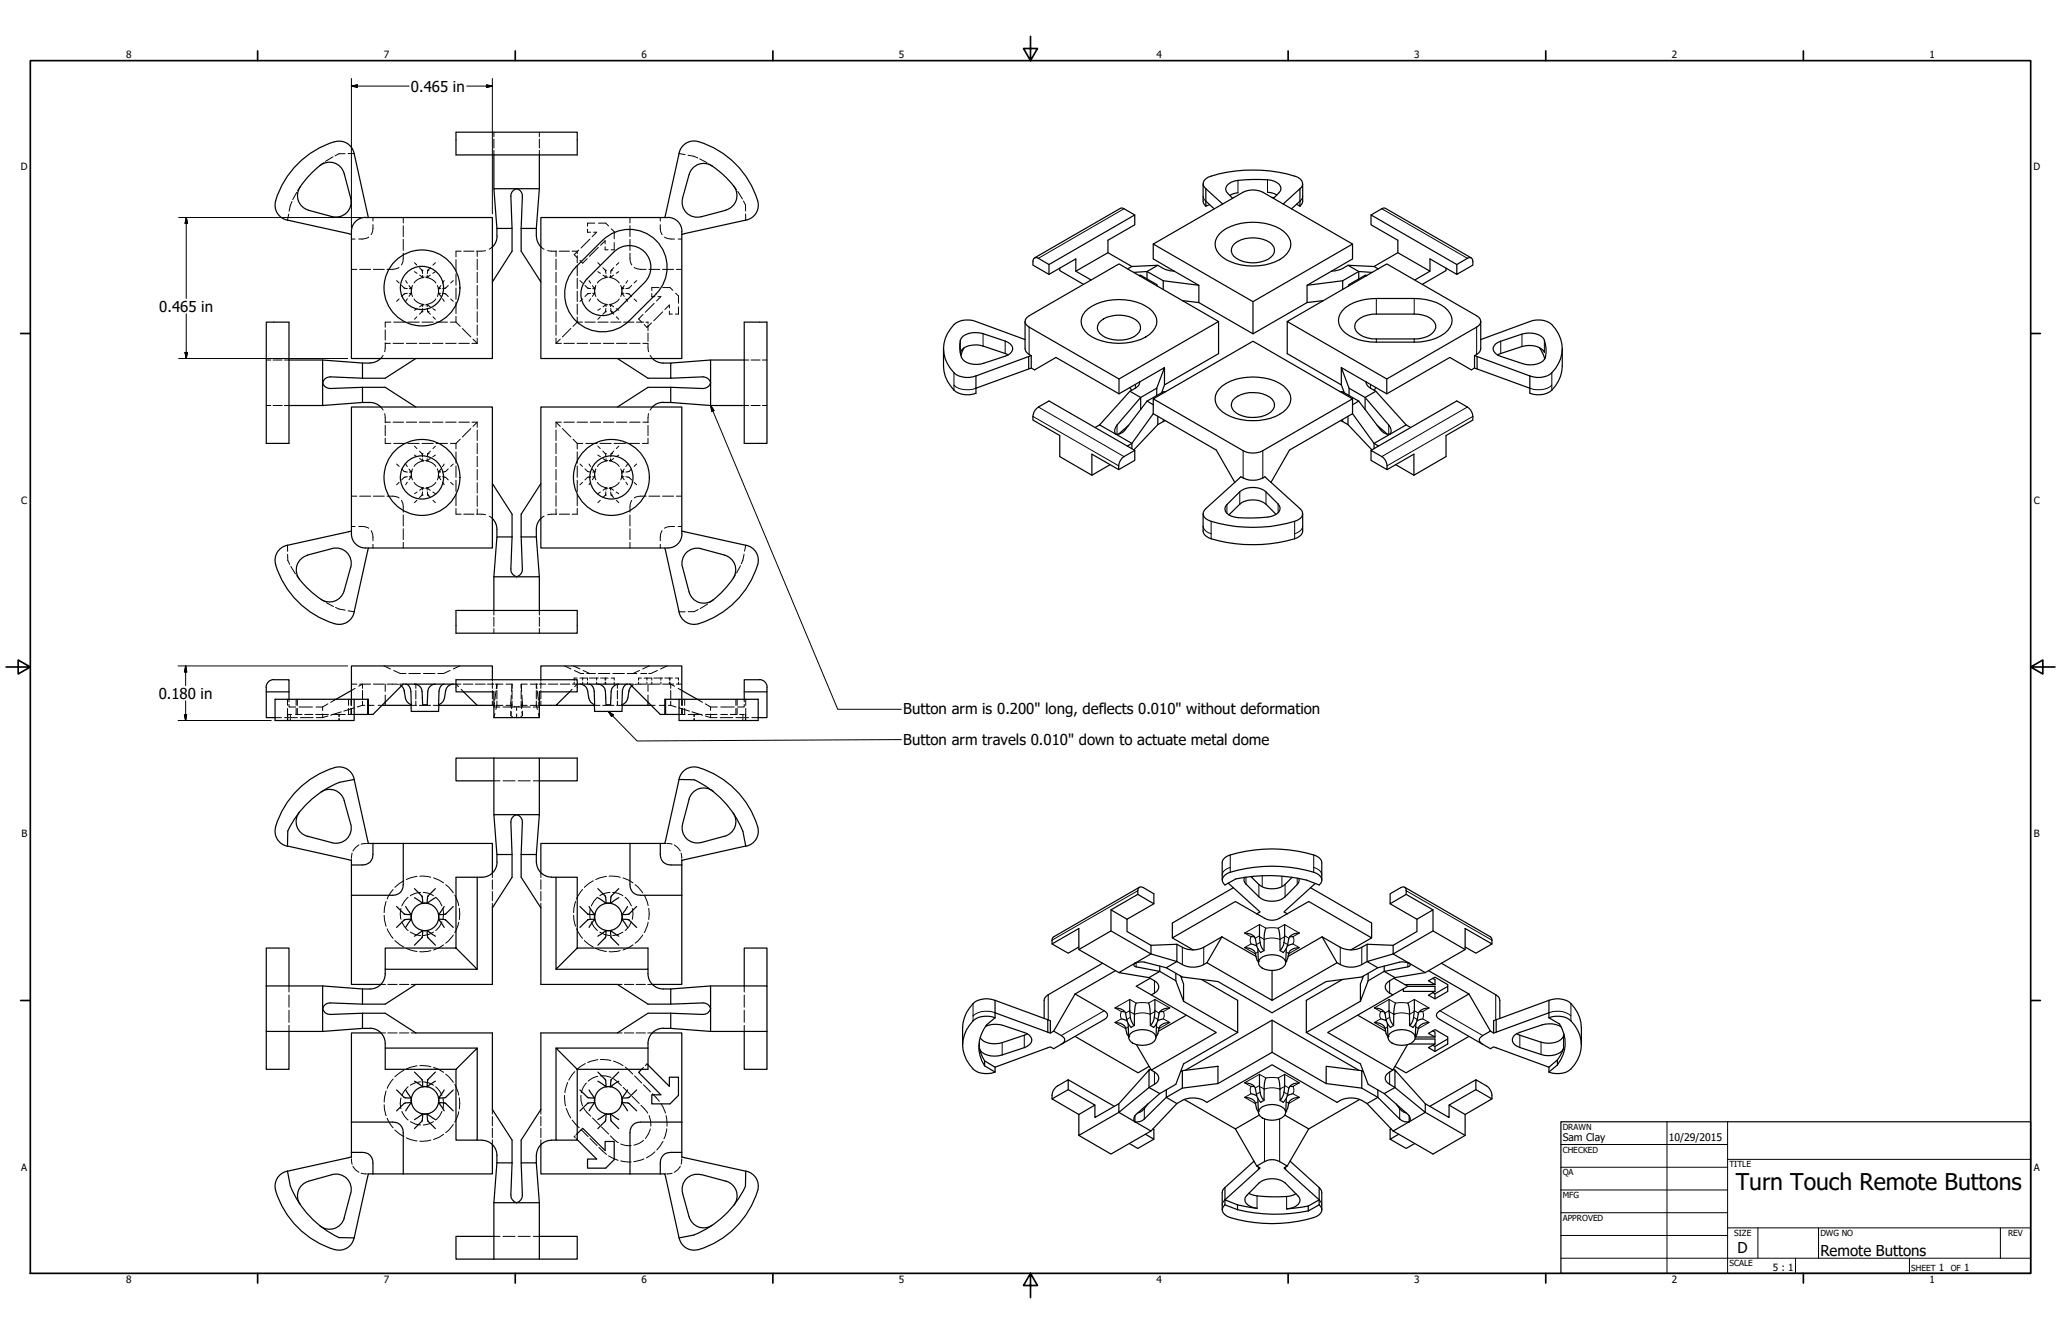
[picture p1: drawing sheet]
<svg xmlns="http://www.w3.org/2000/svg" width="864mm" height="559mm" viewBox="0 0 864 559" stroke-linecap="round" stroke-linejoin="round" font-family="sans-serif">
<defs><g id="words">
<text font-size="9.7" x="727.3" y="498.4">Turn Touch Remote Buttons</text>
<g font-size="6.3">
<text x="172.2" y="38.4">0.465 in</text>
<text x="66.7" y="130.5">0.465 in</text>
<text x="66.5" y="292.7">0.180 in</text>
<text x="378.5" y="298.9">Button arm is 0.200&quot; long, deflects 0.010&quot; without deformation</text>
<text x="378.5" y="312.2">Button arm travels 0.010&quot; down to actuate metal dome</text>
<text x="728.1" y="524.9">D</text>
<text x="762.8" y="526.2">Remote Buttons</text>
</g>
<g font-size="4.4">
<text x="654.8" y="477.8">Sam Clay</text>
<text x="699.3" y="478">10/29/2015</text>
</g>
<g font-size="4.2">
<text x="52.8" y="24.4">8</text>
<text x="160.8" y="24.4">7</text>
<text x="268.7" y="24.4">6</text>
<text x="376.7" y="24.4">5</text>
<text x="484.6" y="24.4">4</text>
<text x="592.6" y="24.4">3</text>
<text x="700.5" y="24.4">2</text>
<text x="808.5" y="24.4">1</text>
<text x="8.8" y="71.4">D</text>
<text x="852" y="71.4">D</text>
<text x="8.9" y="211.1">C</text>
<text x="852.2" y="211.1">C</text>
<text x="9" y="350.8">B</text>
<text x="852.2" y="350.8">B</text>
<text x="8.9" y="490.5">A</text>
<text x="852.2" y="490.5">A</text>
<text x="742.9" y="532.6">5 : 1</text>
<text x="812.4" y="532.6">1</text>
<text x="823" y="532.6">1</text>
<text x="52.8" y="537.5">8</text>
<text x="160.8" y="537.5">7</text>
<text x="268.7" y="537.5">6</text>
<text x="376.7" y="537.5">5</text>
<text x="484.6" y="537.5">4</text>
<text x="592.6" y="537.5">3</text>
<text x="700.5" y="537.5">2</text>
<text x="808.5" y="537.5">1</text>
</g>
<g font-size="3.5">
<text x="654.8" y="473.2">DRAWN</text>
<text x="654.8" y="482.8">CHECKED</text>
<text x="724.7" y="488.9">TITLE</text>
<text x="654.8" y="492.3">QA</text>
<text x="654.8" y="501.8">MFG</text>
<text x="654.8" y="511.4">APPROVED</text>
<text x="726.7" y="517.7">SIZE</text>
<text x="762.8" y="517.7">DWG NO</text>
<text x="841.4" y="517.7">REV</text>
<text x="724.7" y="530.4">SCALE</text>
<text x="800.9" y="532.6">SHEET</text>
<text x="817.4" y="532.6">OF</text>
</g>
</g></defs>
<!-- layer: Hidden (ANSI) -->
<g fill="none" stroke="#000" stroke-width=".42">
<path d="M206.9 55.4v1.9M206.9 58.2v3.8M226 55.4v1.9M226 58.2v3.8M125.7 78.4l-.9 1.4M135.6 68.2l-1.5 1.1M139.6 65.7l-3.2 1.9M144.6 64.4h-2.6l-1.6 .9M145.9 64.3h2.5M206.9 63v1.9M226 63v1.9M284.5 64.3l2.6 .5"/>
<path d="M288.3 65l2.5 .5 1.6 .7M293.2 66.5l3 1.7M296.9 68.6l1.5 .9M307.5 78l1.1 1.5M121 89.7l-.5 2.5M122.4 84.4l-.7 1.6-.5 2.5M124.3 80.6l-1.6 3M154.5 99.3a6.4 6.4 0 0 1-4.2 .8M156.3 94.1a5.7 5.7 0 0 1-.8 4.2M156.3 91.1v1.5M169 91.1v2.3M169 94.6v4.5"/>
<path d="M246.2 96v1.3h1.3M248.7 97.3h1.3l-1.9 1.9M249.2 93.5h-3v1.2M250.8 93.5h3l1.2 1.2M256.2 95.9l1.2 1.1v3.1M264 91.1v2.3M264 94.6v4.5M276.7 94.1a5.7 5.7 0 0 0 .7 4.2M276.7 91.1v1.5M278.4 99.3a6.4 6.4 0 0 0 4.2 .8M309.1 80.2l2 3.2M311.5 84.2l.9 1.7v2.5"/>
<path d="M312.4 89.7l.1 2.5M147.3 112.8h2.2M147.3 100.1h1.5M150.7 112.8h4.6M156.5 112.8h4.5M166.2 117.5l1.1 1.1M167.2 112a7.3 7.3 0 0 1-5 .8M168.3 119.6l1.1 1M169 106a6.6 6.6 0 0 1-.8 5M169 100.3v4.6M170 117.5l.7 1.1M171.4 119.6l.8 1.2"/>
<path d="M172.8 119.6a5.5 5.5 0 0 0 0 4.6M173.7 113.8l1.1 .7M173.7 110l1 1.1M175.8 112.1l1 1.1M175.8 115.3l1.1 .8M176.8 113.2h.1M176.8 113.2l.1 .2M176.9 113.5l.1 1.1M177 116.1h.7M177.1 115.3v.8M177.5 116.3a5.3 5.3 0 0 0-4 2.3M178.4 116.1h.6"/>
<path d="M178.6 116.3a5.3 5.3 0 0 1 4 2.3M179 115.3v.8M179.1 116.1h-.1M179.2 113.5l-.1 1.1M179.3 113.2l-.1 .2M180.3 115.3l-1.1 .8M180.3 112.1l-1 1.1M182.4 113.8l-1 .7M182.4 110l-1 1.1M183.3 119.6a5.5 5.5 0 0 1 0 4.6M184.7 119.6l-.9 1.3M186.1 117.5l-.7 1.1"/>
<path d="M187.8 119.6l-1.2 1.1M189.9 117.5l-1.1 1.1M191.1 108.8v4.7M191.1 114.7v4.8M193.2 105.2h-2.1v2.4M194.3 105.2h4.3M200 105.2v2.2M200 108.5v4.5M200 114v4.4M200 119.6v4.4M203.5 105l-3.8 .2M206.3 103.4l-1.3 1"/>
<path d="M226.6 103.4l1.4 1M229.5 105l3.7 .2M233 105.2v2.2M233 108.5v4.5M233 114v4.4M233 119.6v4.4M234.3 105.2h4.3M239.7 105.2h2.2v1M241.9 107.1v3M241.9 111.2v4.3M241.9 116.6v4.3M242.5 104.8l-1.9 1.9 1.2 1.2"/>
<path d="M243 117.5l1.1 1.1M245.1 119.6l1.3 1.1M246.1 108.3l-1.9 1.9-1.2-1.2M246.8 117.5l.7 1.1M247.2 100.1l-3.7 3.8M248.2 119.6l.8 1.2M249.7 119.6a5.5 5.5 0 0 0 0 4.6M250.5 113.8l1.1 .7M250.5 110l1 1.1M250.7 103.6l-3.7 3.8M252.6 112.1l1.1 1.1M252.7 115.3l1 .8"/>
<path d="M253.6 102.1v-1.3l-1.9 1.9M253.6 103.4v1.2h1.2M253.7 113.2v.2M253.7 113.5l.2 1.1M253.9 116.1h.7M253.9 115.3v.8M254.3 116.3a5.3 5.3 0 0 0-4 2.3M255.2 116.1h.7M255.5 116.3a5.3 5.3 0 0 1 4 2.3M255.8 115.3v.8M256 113.5l-.1 1.1M256.1 113.2l-.1 .2"/>
<path d="M257.1 115.3l-1.1 .8M257.2 112.1l-1 1.1M257.4 101.6v3h-1.3M259.3 113.8l-1.1 .7M259.3 110l-1 1.1M260.1 119.6a5.5 5.5 0 0 1 0 4.6M261.6 119.6l-.9 1.2M263 117.5l-.7 1.1M264 106a6.6 6.6 0 0 0 .7 5M264 100.3v4.6M264.7 119.6l-1.1 1M265.7 112a7.3 7.3 0 0 0 5.1 .8"/>
<path d="M266.8 117.5l-1.1 1.1M271.9 112.8h4.6M277.6 112.8h4.7M283.4 112.8h2.3M284.2 100.1h1.5M161.4 138.2v4.3M163.8 134.9h-2.4v2.2M165 134.9h4.7M167.3 125.2l-1.1 1M169.4 123.1h.1M169.4 120.6h.1M169.4 123.1l-1.1 1.1"/>
<path d="M169.4 120.6l.1 .1M169.5 123.1h-.1M169.7 120.8l1 .1M170.7 125.2l-.7 1M170.7 122.9l-1 .1M170.9 134.9h4.7M171.5 120.9l.8-.1v.7M171.5 122.9h.8M172.2 123l-.8 1.1M172.3 122.2v.7M173.5 125.2a5.3 5.3 0 0 0 4 2.3M174.7 132.7l-1 1"/>
<path d="M174.8 129.3l-1.1 .7M176.8 130.6l-1 1M176.8 130.6h.1M176.8 134.9h4.7M176.9 127.7l-1.1 .8M176.9 130.4l-.1 .2M177 127.7h.7M177 129.2l-.1 1M177.1 127.6v.9M179 127.6v.9M179 127.6l.1 .1M179 127.6l-.6 .1"/>
<path d="M179.1 129.2l.1 1M179.2 127.7l1.1 .8M179.2 130.4l.1 .2M179.3 130.6l1 1M181.4 129.3l1 .7M181.4 132.7l1 1M182.6 125.2a5.3 5.3 0 0 1-4 2.3M182.8 134.9h4.7M183.8 122.9l.9 1.2M183.8 120.9h.8M183.8 122.9h.8M183.8 120.9v.6"/>
<path d="M183.8 122.2v.7M185.4 125.2l.7 1M185.4 122.9l1 .1M186.4 120.8l-1 .1M186.6 123.1l1.2 1.1M188.7 134.9h2.4M188.8 125.2l1.1 1M191.1 120.6v4.8M191.1 126.6v4.7M191.1 132.5v2.4M191.1 134.9l1.7 1.8M193.7 137.6l3.6 3.6"/>
<path d="M200 125.1v4.4M200 130.6v4.4M200 136.1v4.4M233 125.1v4.4M233 130.6v4.4M233 136.1v4.4M239.2 137.6l-3.6 3.6M241.9 134.9h2.1M241.9 122v4.3M241.9 127.4v4.3M241.9 132.8v2.1M241.9 134.9l-1.8 1.8"/>
<path d="M244.1 125.2l-1.1 1M245.1 134.9h4.3M246.4 123.1l-1.3 1.1M246.6 120.8l.9 .1M247.5 125.2l-.7 1M247.5 122.9l-.9 .1M248.3 120.9h.9M248.3 122.9h.9M249 123l-.8 1.1M249.1 120.8v.7M249.1 122.2l.1 .7M249.2 122.9h-.1"/>
<path d="M250.3 125.2a5.3 5.3 0 0 0 4 2.3M250.5 134.9h4.3M251.5 132.7l-1 1M251.6 129.3l-1.1 .7M253.7 130.6l-1.1 1M253.7 127.7l-1 .8M253.7 130.4v.2M253.9 129.2l-.2 1M253.9 127.6v.1M253.9 127.6v.9M253.9 127.6l.7 .1M255.8 127.6v.9"/>
<path d="M255.8 127.6l.1 .1M255.8 127.6l-.6 .1M255.9 129.2l.1 1M255.9 134.9h4.3M256 127.7l1.1 .8M256 130.4l.1 .2M256.2 130.6l1 1M258.2 129.3l1.1 .7M258.3 132.7l1 1M259.5 125.2a5.3 5.3 0 0 1-4 2.3M260.6 122.9h.8M260.6 122.9h.1"/>
<path d="M260.7 122.2l-.1 .7M260.7 123l.9 1.1M261.3 134.9h4.3M261.4 120.9l-.7-.1v.7M262.3 125.2l.7 1M262.3 122.9l.9 .1M263.2 120.8l-.9 .1M263.4 123.1h.1M263.5 120.6h.1M263.5 123.1h.1M263.5 120.6l-.1 .1M263.6 123.1l1.1 1.1"/>
<path d="M265.7 125.2l1.1 1M266.7 134.9h3M269.4 131.8l-1.8 1.8 1.1 1.2M270.6 134.9h.9v.6M271.5 136.1v2.4M271.5 139.4v3.6M273 135.3l-1.9 1.9-1.2-1.2M273.1 123v1.3h1.3M274.1 127.1l-3.7 3.7M275.7 124.3h1.2l-1.8 1.8M276.2 120.5h-3.1v1.2M277.7 120.5h3l1.2 1.1"/>
<path d="M277.7 130.6l-3.8 3.8M280.5 129v-1.2l-1.9 1.9M280.5 130.3v1.3h1.2M283.1 122.8l1.2 1.2v3M284.3 128.5v3.1h-1.3M111.6 150.8h1.9M114.4 150.8h3.8M119.2 150.8h1.9M160.5 148.8l-.9 1.4M161.4 143.6l-.2 3.7M161.4 143.8h2.2M164.7 143.8h4.4"/>
<path d="M170.2 143.8h4.4M175.7 143.8h4.4M181.2 143.8h4.4M186.8 143.8h4.3M192.3 143.8h4.4M197.7 143.8h2.3M198.2 142l1.8 1.8M200 141.6v2.2M233 143.8h2.2M233 141.6v2.2M234.8 142l-1.8 1.8M236.3 143.8h4.4"/>
<path d="M241.8 143.8h4.4M247.3 143.8h4.4M252.8 143.8h4.4M258.3 143.8h4.4M263.8 143.8h4.4M269.4 143.8h2.1M271.5 143.9l.3 3.4M272.4 148.8l1 1.4M311.8 150.8h2M314.7 150.8h3.8M319.5 150.8h1.9M111.6 169.9h1.9"/>
<path d="M114.4 169.9h3.8M119.2 169.9h1.9M159.6 170.5l.9 1.3M161.2 173.3l.2 3.8M161.4 178.2v4.3M161.4 176.8h2.2M164.7 176.8h4.4M170.2 176.8h4.4M175.7 176.8h4.4M181.2 176.8h4.4M186.8 176.8h4.3M192.3 176.8h4.4"/>
<path d="M197.3 179.5l-3.6 3.6M197.7 176.8h2.3M200 176.8l-1.8 1.8M200 176.8v2.2M233 176.8h2.2M233 176.8v2.2M233 176.8l1.8 1.8M235.6 179.5l3.6 3.6M236.3 176.8h4.4M241.8 176.8h4.4M247.3 176.8h4.4M252.8 176.8h4.4"/>
<path d="M258.3 176.8h4.4M263.8 176.8h4.4M269.4 176.8h2.1M271.5 178.2v4.3M271.8 173.3l-.3 3.8M273.4 170.5l-1 1.3M311.8 169.9h2M314.7 169.9h3.8M319.5 169.9h1.9M161.4 183.6v2.1h2.4M165 185.7h4.7M166.2 194.4l1.1 1"/>
<path d="M168.3 196.4l1.1 1.1M169.4 200h.1M169.4 197.5h.1M169.4 200l-1.1 1M169.5 199.9l-.1 .1M169.7 197.6l1 .1M170 194.4l.7 1.1M170.7 199.7l-1 .1M170.9 185.7h4.7M171.4 196.5l.7 1M171.5 197.7h.8M171.5 199.7h.8"/>
<path d="M172.1 197.5l.2 .2M172.2 199.8l-.8 1.2M172.3 199.1v.7M172.3 197.7v.7M172.8 196.4a5.5 5.5 0 0 0 0 4.6M173.7 190.6l1.1 .7M173.7 186.9l1 1M175.8 189l1 1M175.8 192.1l1.1 .8M176.8 190h.1M176.8 185.7h4.7M176.8 190.1l.1 .1"/>
<path d="M176.9 190.4l.1 1M177 192.9l.1 .1M177.1 192.2v.8M177.5 193.1a5.3 5.3 0 0 0-4 2.3M177.7 192.9l-.6 .1M178.4 192.9l.6 .1M178.6 193.1a5.3 5.3 0 0 1 4 2.3M179 192.2v.8M179.1 192.9l-.1 .1M179.2 190.4l-.1 1M179.3 190.1l-.1 .1M180.3 192.1l-1.1 .8"/>
<path d="M180.3 189l-1 1M182.4 190.6l-1 .7M182.4 186.9l-1 1M182.8 185.7h4.7M183.3 196.4a5.5 5.5 0 0 1 0 4.6M183.8 197.7h.8M183.8 197.7v.7M183.8 199.7h.8M183.8 199.1v.7M183.9 199.8l.8 1.2M184 197.5l-.2 .2M184.7 196.5l-.7 1"/>
<path d="M185.4 199.7l1 .1M186.1 194.4l-.7 1.1M186.4 197.6l-1 .1M186.6 199.9l1.2 1.1M187.8 196.4l-1.2 1.1M188.7 185.7h2.4M189.9 194.4l-1.1 1M191.1 185.7v2.4M191.1 189.3v4.7M191.1 195.2v4.8M192.8 184l-1.7 1.7M200 180.1v4.4"/>
<path d="M200 185.6v4.5M200 191.1v4.4M200 196.7v4.3M233 180.1v4.4M233 185.6v4.5M233 191.1v4.4M233 196.7v4.3M240.1 184l1.8 1.7M241.9 185.7v2.4M241.9 189.3v4.7M241.9 195.2v4.8M241.9 185.7h2.3"/>
<path d="M243 194.4l1.1 1M245.1 196.4l1.3 1.1M245.4 185.7h4.8M246.4 199.9l-1.3 1.1M246.6 197.6l.9 .1M246.8 194.4l.7 1.1M247.5 199.7l-.9 .1M248.2 196.5l.8 1M248.3 197.7h.9M248.3 199.7h.9M249 197.5l.2 .2M249 199.8l-.8 1.2"/>
<path d="M249.1 199.1l.1 .6M249.2 199.7l-.1 .1M249.2 197.7l-.1 .7M249.7 196.4a5.5 5.5 0 0 0 0 4.6M250.5 190.6l1.1 .7M250.5 186.9l1 1M251.4 185.7h4.7M252.6 189l1.1 1.2M252.7 192.1l1 .8M253.7 190.4l.2 1M253.9 192.9v.1M253.9 192.2v.8"/>
<path d="M254.3 193.1a5.3 5.3 0 0 0-4 2.3M254.6 192.9l-.7 .1M255.2 192.9h.7M255.5 193.1a5.3 5.3 0 0 1 4 2.3M255.8 192.2v.8M256 190.4l-.1 1M257.1 192.1l-1.1 .8M257.2 189l-1.2 1.2M257.3 185.7h4.8M259.3 190.6l-1.1 .7M259.3 186.9l-1 1M260.1 196.4a5.5 5.5 0 0 1 0 4.6"/>
<path d="M260.6 197.7h.8M260.6 199.7h.8M260.7 197.7v.7M260.7 199.1v.7M260.7 199.8l.9 1.2M260.8 197.5l-.1 .1M261.6 196.5l-.8 1M262.3 199.7l.9 .1M263 194.4l-.7 1.1M263.2 197.6l-.9 .1M263.2 185.7h4.8M263.4 199.9l.1 .1"/>
<path d="M263.5 197.5h.1M263.5 200h.1M263.5 197.5h-.1M263.6 200l1.1 1M264.7 196.4l-1.1 1.1M266.8 194.4l-1.1 1M271.5 183.6v2.1h-2.3M147.3 207.8h2.2M150.7 207.8h4.6M156.5 207.8h4.5M162.2 207.8a6.9 6.9 0 0 1 5 .8M167.3 202.1l-1.1 1"/>
<path d="M168.2 209.6a6.6 6.6 0 0 1 .8 5M169 215.7v4.6M170.7 202l-.7 1.1M173.5 202.1a5.3 5.3 0 0 0 4 2.2M174.7 209.6l-1 1M174.8 206.1l-1.1 .7M176.8 207.5l-1 1M176.8 207.5h.1M176.9 204.5l-1.1 .9M176.9 207.2l-.1 .2M177 204.5h.7M177 206.1l-.1 1"/>
<path d="M177.1 204.5v.8M178.4 204.5h.7l-.1 .8M179.1 206.1l.1 1M179.2 204.5l1.1 .9M179.2 207.2l.1 .2M179.3 207.5l1 1M181.4 206.1l1 .7M181.4 209.6l1 1M182.6 202.1a5.3 5.3 0 0 1-4 2.2M185.4 202l.7 1.1M188.8 202.1l1.1 1M191.1 213v2.4h2.1"/>
<path d="M191.1 201.2v4.7M191.1 207.1v4.7M194.3 215.4h4.3M199.7 215.4l3.8 .2M200 202.2v4.4M200 207.6v4.5M200 213.2v2.2M205 216.2l1.3 1M228 216.2l-1.4 1M233 202.2v4.4M233 207.6v4.5M233 213.2v2.2"/>
<path d="M233.2 215.4l-3.7 .2M234.3 215.4h4.3M241.9 213v2.4h-2.2M241.9 201.2v4.7M241.9 207.1v4.7M244.1 202.1l-1.1 1M247.5 202l-.7 1.1M250.3 202.1a5.3 5.3 0 0 0 4 2.2M251.5 209.6l-1 1M251.6 206.1l-1.1 .7M253.7 204.5l-1 .9M253.7 207.2l-1.1 1.3"/>
<path d="M253.9 206.1l-.2 1M253.9 204.5v.8M253.9 204.5h.1M253.9 204.5h.7M255.2 204.5h.7M255.8 204.5v.8M255.9 206.1l.1 1M256 204.5l1.1 .9M256 207.2l1.2 1.3M258.2 206.1l1.1 .7M258.3 209.6l1 1M259.5 202.1a5.3 5.3 0 0 1-4 2.2"/>
<path d="M262.3 202l.7 1.1M264 215.7v4.6M264.7 209.6a6.6 6.6 0 0 0-.7 5M265.7 202.1l1.1 1M270.8 207.8a6.9 6.9 0 0 0-5.1 .8M271.9 207.8h4.6M277.6 207.8h4.7M283.4 207.8h2.3M120.5 228.4v2.5M120.5 232.2l.1 2.6 .8 1.6M121.9 237.2l1.9 3.2M147.3 220.5h1.5"/>
<path d="M150.3 220.5a6 6 0 0 1 4.2 .8M155.5 222.3a5.7 5.7 0 0 1 .8 4.2M156.3 228v1.6M169 221.5v4.6M169 227.2v2.4M264 221.5v4.6M264 227.2v2.4M276.7 228v1.6M277.4 222.3a5.7 5.7 0 0 0-.7 4.2M282.6 220.5a6 6 0 0 0-4.2 .8M284.2 220.5h1.5M310.3 237l-1.7 3"/>
<path d="M311.8 232.2l-.5 2.4-.7 1.6M312.5 228.4l-.5 2.5M124.3 241.1l1.2 1.5M134.6 251.1l1.4 .9M136.7 252.4l3.1 1.7M140.6 254.4l1.5 .7 2.6 .5M145.9 255.8l2.5 .5M206.9 255.7v1.9M206.9 258.6v3.8M226 255.7v1.9M226 258.6v3.8M284.5 256.3h2.6"/>
<path d="M292.5 255.3l-1.6 .9h-2.5M296.5 253l-3.1 2M298.8 251.3l-1.5 1.1M308.2 240.8l-1 1.5M160.9 279l2.7 1.2M192.7 279l-2.8 1.2M206.9 263.3v1.9M226 263.3v1.9M236.5 279l2.8 1.2M240.3 279l2.7 1.2M272 279l-2.7 1.2M279.5 279l-2.7 1.2"/>
<path d="M120.5 296.7v3.5M120.5 299.3h.1M120.5 292.9v2.6M120.6 299.3h1.6M120.6 299.3v.9M121.1 295.1v1.1h2.8M121.1 292.9v1.1M121.7 299.3v.9M123.8 299.3h2.8M124.1 292.9v2.6M124.1 296.7v2.6M124.6 292.9v2.6"/>
<path d="M124.6 296.7v2.6M125.3 296.2h5.6M127.7 299.3h3.4M132.3 299.3h5.3M132.4 296.2h2.8M135.2 299.1v1.5l2.2-.7M135.2 296.2v1.4M137.4 294.8l-2.2 1.4M139.1 299.3h5.6M140.8 292.9l-2.2 1.3M142 299.3v.9M142.1 299.3v.9"/>
<path d="M143 298.2l-4.4 1.4M145.9 299.3h2.5M146 292.9v2.6M146 296.7v2.6M147.1 292.9v2.6M147.1 296.7v2.6M147.3 286.6h2.2M147.3 292.9v2.6M147.3 296.7v2.6M148.5 296.5l-4.4 1.4M148.8 288.4l-1.5 .8M150.3 287.5l1.6-.9v1.8"/>
<path d="M150.7 286.6h4.6M151.9 295.5h1M151.9 295.5l-2.2 .7M151.9 289.2v3.6M151.9 293.7v1.8M154 295.5h2.7M156.5 286.6h4.5M158.4 295.5h1.7M161.4 286.6v3M161.4 291.1v3M162.2 286.6h3.8M165 280.9l2.7 1.2h2.4"/>
<path d="M166.2 286.6l.7 .1M167.4 286.6h1.6M167.6 286.9l.6 .4M171.3 282.1h4.8M172.3 295.5h2.3M174.2 286.6v1.8M174.2 289.2v3.6M174.2 293.7v1.8M175.7 295.5h4.7M177.4 282.1h4.8M181.5 295.5h2.3M188.6 280.9l-2.7 1.2h-2.4"/>
<path d="M193.1 286.6h-2l1.1 1.1M193.2 288.7l1 1.1M194.1 286.6h4.1M199.2 286.6h4.1M204.3 286.6h2.6M206.3 284.7v.6M206.3 285.9v2.5M206.3 289.2v3.6M206.3 293.7v1.8M206.9 295.5h.5M207.2 294.3l-.3 1.9h2.6M207.4 298.9l-.5 1.7"/>
<path d="M207.6 286.6h3.2M207.8 289.4l-.5 3.8M208.2 288.4v-1.8l-.2 1.9M208.2 293.7v1.8h-.4M208.2 289.2v3.6M210.8 295.5h-2.6l-.4 1.7M210.8 296.2h5M212 286.6h2.6M212 295.5h2.6M214.1 294.3l.4 1M214.1 294.4v1.7M214.1 297.9v1.8"/>
<path d="M214.2 298.2l-.1 1.4 .6 .6M214.2 291.2l-.1 3.1M214.6 295.5l-.2 1.4M214.6 286.6v1.8M214.6 289.2v3.6M214.6 293.7v1.8M214.6 286.6l-.2 3.1M215.4 295.8l1.1 .4M216.5 296.2v1.4M216.5 299.1v1.5M217.1 296.2h5.1M217.6 295.8l-1.1 .4"/>
<path d="M218.4 295.5h2.5M218.4 289.2v3.6M218.4 293.7v1.8M218.4 286.6l.2 3.1M218.4 295.5l.2 1.4M218.7 298.2l.2 1.4-.7 .6M218.7 291.2l.2 3.1M218.9 294.3l-.5 1M218.9 294.4v1.7M218.9 297.9v1.8M220.9 286.6h-2.5v1.8M222.2 286.6h3.2"/>
<path d="M222.2 295.5h3M224.7 293.7v1.8l.5 1.7M224.7 288.4v-1.8l.3 1.9M224.7 289.2v3.6M225.1 289.4l.5 3.8M225.6 295.5h.4M225.6 298.9l.4 1.7M225.7 294.3l.3 1.9h-2.5M226 286.6h.6v1.8M226.6 285.9v.7h2.1M226.6 284.7v.6M226.6 289.2v3.6"/>
<path d="M226.6 293.7v1.8M229.7 286.6h4M234.8 286.6h4M239.7 288.7l-1 1.1M239.8 286.6h2.1l-1.1 1.1M240.6 285.8v.8M240.7 280.9l2.6 1.2h1.3M241.8 284h-1.2v.9M243 284h3.1M244.2 284v.9M244.2 285.8v.8M244.3 280.9l2.8 1.2"/>
<path d="M245.9 282.1h3.6M246.2 284v.9M246.2 285.8v.8M247 284h3.7M249.1 295.5h2.3M250 284v.9M250 285.8v.8M250.7 282.1h4.8M251.7 284h1.9M252.5 295.5h4.7M253.6 285.8v.8M253.8 284v.9"/>
<path d="M253.8 285.8v.8M254.8 284h-1.2v.9M256.1 284h1.3v.9M256.8 282.1h4.8M257.4 285.8v.8M258.4 295.5h2.3M258.7 286.6v1.8M258.7 289.2v3.6M258.7 293.7v1.8M262.8 282.1h4M264 286.6h1.5M265.3 286.9l-.6 .4"/>
<path d="M266.8 286.6l-.8 .1M267 286.6h3.8M267.6 285.8v.8M268 280.9l-2.8 1.2M268.5 282.1h2.5M268.7 284h-1.1v.9M269.9 284h3.1M271.1 284v.9M271.1 285.8v.8M271.5 286.6v3M271.5 291.1v3M271.9 286.6h4.6"/>
<path d="M272.9 295.5h1.6M273.1 284v.9M273.1 285.8v.8M273.9 284h3.8M275.5 280.9l-2.8 1.2h-.9M276.2 295.5h2.8M276.9 284v.9M276.9 285.8v.8M277.6 286.6h4.7M278.6 284h3.1M280 295.5h1.1M280.5 284v.9"/>
<path d="M280.5 285.8v.8M280.7 284v.9M280.7 285.8v.8M281.1 295.5l2.2 .7M281.1 289.2v3.6M281.1 293.7v1.8M282.6 287.5l-1.5-.9v1.8M283 284h1.3v.9M283.4 286.6h2.3M284.2 288.4l1.5 .8M284.3 285.8v.8M284.4 296.5l4.5 1.4"/>
<path d="M284.5 299.3h2.6M285.7 292.9v2.6M285.7 296.7v2.6M285.8 292.9v2.6M285.8 296.7v2.6M286.9 292.9v2.6M286.9 296.7v2.6M288.4 299.3h5.7M289.9 298.2l4.5 1.4M290.8 299.3v.9M290.9 299.3v.9M292.2 292.9l2.2 1.3"/>
<path d="M295.5 299.9l2.3 .7M295.5 294.8l2.3 1.4M295.7 299.3h4.7M297.8 296.2h2.7M297.8 296.2v1.4M297.8 299.1v1.5M302 299.3h2.9M302 296.2h5.7M306 299.3h2.6M308.4 292.9v2.6M308.4 296.7v2.6M308.9 292.9v2.6"/>
<path d="M308.9 296.7v2.6M309.9 299.3h1.8M311.3 299.3v.9M311.8 295.1v1.1h-2.7M311.8 292.9v1.1M312.1 299.3h.4M312.4 299.3v.9M312.5 296.7v3.5M312.5 292.9v2.6M115.3 300.6h2.6M119.3 300.6h5.3M120.5 301v.8"/>
<path d="M120.6 301v.8M121.7 301v.8M125.9 300.6h5.3M132.5 300.6h2.7M142 301v.8M142.1 301v.8M215.6 300.5l.9 .1M217.4 300.5l-.9 .1M290.8 301v.8M290.9 301v.8M297.8 300.6h2.6M301.8 300.6h5.3"/>
<path d="M308.4 300.6h5.3M311.3 301v.8M312.4 301v.8M312.5 301v.8M315 300.6h2.7M206.9 327.1h2.6M210.8 327.1h5M217.1 327.1h5.1M223.5 327.1h2.5M147.3 360v.4M147.6 357.4l-.3 2.1M150.4 353.9l-1.4 1.1-1.1 1.5"/>
<path d="M153.5 353.3l-2.2 .3M153.9 353.3h.5M278.6 353.3h.4M279.4 353.3l2.2 .3M282.5 353.9l1.5 1.1 1.1 1.5M285.4 357.4l.3 2.1M285.7 360v.4M161.8 377.6l-.8 4.7M164.7 372.6l-2.5 4M169.2 368.9l-3.7 2.8M171 375.9l-1.5 1.6-1.1 2M174.8 367.1l-4.6 1.3"/>
<path d="M175.9 367l4.6 .5M176.2 373.8a7.7 7.7 0 0 0-4.2 1.4M177.4 373.8a7.7 7.7 0 0 1 4.2 1.4M181.7 367.7l4.2 2.1M182.6 375.9a7.8 7.8 0 0 1 2.6 3.6M186.8 370.6l1.2 1 1.9 2.4M190.6 375l1.6 4.3M206.3 365.6v2M206.3 368.6v3.9M206.3 373.4v4M206.3 378.3v2M226.6 365.6v2"/>
<path d="M226.6 368.6v3.9M226.6 373.4v4M226.6 378.3v2M241.2 377.6l-.9 4.7M244.1 372.6l-2.5 4M248.6 368.9l-3.7 2.8M250.4 375.9l-1.5 1.6-1.1 2M254.1 367.1l-4.5 1.3M255.3 367l4.6 .5M255.6 373.8a7.7 7.7 0 0 0-4.3 1.4M256.7 373.8a7.7 7.7 0 0 1 4.3 1.4M261 367.7l4.2 2.1"/>
<path d="M261.9 375.9a7.8 7.8 0 0 1 2.6 3.6M266.1 370.6l1.3 1 1.9 2.4M269.9 375l1.7 4.3M161 383.4l.1 1.9 .7 2.7M162.2 389.1l2.5 4M165.5 394l3.7 2.7M168 380.6a8.2 8.2 0 0 0 0 4.5M168.4 386.1l1.1 2.1 1.5 1.6M170.2 397.3l1.7 .7 2.9 .5M172 390.5a7.7 7.7 0 0 0 4.2 1.4M180.5 398.2l-4.6 .5M181.6 390.5a7.7 7.7 0 0 1-4.2 1.4"/>
<path d="M185.2 386.1a7 7 0 0 1-2.6 3.7M185.5 380.6a8.2 8.2 0 0 1 0 4.5M185.9 395.8l-1.9 1.2-2.3 1M189.9 391.7l-1.9 2.4-1.2 1M192.2 386.3l-1.6 4.4M192.5 380.5v4.7M240.3 383.4l.2 1.9 .7 2.7M241.6 389.1l2.5 4M244.9 394l3.7 2.7M247.4 380.6a8.2 8.2 0 0 0 0 4.5M247.8 386.1l1.1 2.1 1.5 1.6M249.6 397.3l1.7 .7 2.8 .5"/>
<path d="M251.3 390.5a7.7 7.7 0 0 0 4.3 1.4M259.9 398.2l-4.6 .5M261 390.5a7.7 7.7 0 0 1-4.3 1.4M264.5 386.1a7 7 0 0 1-2.6 3.7M264.9 380.6a8.2 8.2 0 0 1 0 4.5M265.2 395.8l-1.8 1.2-2.4 1M269.3 391.7l-1.9 2.4-1.3 1M271.6 386.3l-1.7 4.4M271.8 380.5v4.7M121.1 413v2.5M121.1 416.8v5.1M159.6 412.4h1.9"/>
<path d="M162.5 412.4h3.9M167.4 412.4h3.9M172.3 412.4h1.9M258.7 412.4h2M261.6 412.4h4M266.5 412.4h3.9M271.4 412.4h2M311.8 413v2.5M311.8 416.8v5.1M121.1 423.2v5M121.1 429.5v2.6M159.6 432.7h1.9"/>
<path d="M162.5 432.7h3.9M167.4 432.7h3.9M172.3 432.7h1.9M258.7 432.7h2M261.6 432.7h4M266.5 432.7h3.9M271.4 432.7h2M311.8 423.2v5M311.8 429.5v2.6M161.8 457l-.8 4.6M164.7 452l-2.5 3.9M168 459.9a8.2 8.2 0 0 0 0 4.5"/>
<path d="M169.2 448.3l-3.7 2.8M171 455.2l-1.5 1.7-1.1 2M174.8 446.5l-4.6 1.3M175.9 446.4l4.6 .4M176.2 453.2a7.7 7.7 0 0 0-4.2 1.4M177.4 453.2a7.7 7.7 0 0 1 4.2 1.4M181.7 447.1l4.2 2.1M182.6 455.2a7.8 7.8 0 0 1 2.6 3.7M185.5 459.9a8.2 8.2 0 0 1 0 4.5M186.8 450l1.2 1 1.9 2.4M190.6 454.3l1.6 4.4M192.5 459.9v4.7"/>
<path d="M236.6 458.9l.4 4.3M237.9 453.5l-1.2 4.2M240.9 448.9l-2.6 3.5M243.5 458.8a7.3 7.3 0 0 0 .7 4.4M245.2 445.5l-3.6 2.6M245.7 453.7a8 8 0 0 0-2.1 4M250.4 450.8l-2.1 .8-1.9 1.3M250.5 443.9l-4.2 1.2M251.6 450.7h2.3l2.1 .7M251.6 443.9l4.4 .3M257 451.9l3.3 2.8M257 444.5l4 1.9"/>
<path d="M261.1 455.5l3 3M262 447l3.2 3M264.9 459.2l2.9 3M265.9 450.7l3 3M269.6 454.4l3 3M269.6 447.2l-.7 .7M271.3 445.8l-.2-.2-.7 .8M271.4 446l.1 .1M273.4 458.2l2.9 3.1M161 462.8l.1 1.9 .7 2.7M162.2 468.4l2.5 4M165.5 473.3l3.7 2.8"/>
<path d="M168.4 465.5l1.1 2.1 1.5 1.5M170.2 476.6l1.7 .7 2.9 .6M172 469.8a7.7 7.7 0 0 0 4.2 1.4M180.5 477.6l-4.6 .4M181.6 469.8a7.7 7.7 0 0 1-4.2 1.4M185.2 465.5a7 7 0 0 1-2.6 3.6M185.9 475.2l-1.9 1.2-2.3 .9M189.9 471l-1.9 2.5-1.2 1M192.2 465.7l-1.6 4.3M206.3 464.8v1.9M206.3 467.7v3.9M206.3 472.6v3.9"/>
<path d="M206.3 477.5v1.9M226.6 464.8v1.9M226.6 467.7v3.9M226.6 472.6v3.9M226.6 477.5v1.9M237.2 464.3l1.9 4M239.8 469.2l2.9 3.2M241 475.7l-.4 .4 .4 .5M241.4 476.9l.5 .5M241.9 474.9l-.5 .4M243.5 473.1l2.9 3M244.7 464.2l2.8 3.4"/>
<path d="M247.2 476.9l3 3M248.3 468.3l3 3M252 472.1l3 2.9M255.8 475.8l3.3 2.9M260.1 479.2a7.2 7.2 0 0 0 4.4 .7M268.5 463l2.9 3.3M269.6 477.6a7.3 7.3 0 0 1-4 2.1M272 467.3l.6 2.2 .1 2.2M272.5 472.9l-.8 2.1-1.3 1.9M276.9 462.3l1.9 4M277.8 478.1l-2.6 3.6M279.1 467.3l.4 4.4"/>
<path d="M279.4 472.8l-1.2 4.3M147.3 485.5l.3 2.2M147.3 484.6v.4M147.9 488.5a5.3 5.3 0 0 0 2.5 2.5M151.3 491.4l2.2 .3M153.9 491.7h.5M251 480.6l3.1 3M255 484.2l4 1.8M260.1 486.3l4.4 .4M269.8 485.5l-4.2 1.1M274.4 482.5l-3.5 2.5M278.6 491.7h.4"/>
<path d="M281.6 491.4l-2.2 .3M285.1 488.5a5.3 5.3 0 0 1-2.6 2.5M285.7 485.5l-.3 2.2M285.7 484.6v.4M206.9 517.9h2.6M210.8 517.9h5M217.1 517.9h5.1M223.5 517.9h2.5"/>
</g>
<!-- layer: Visible (ANSI) -->
<g fill="none" stroke="#000" stroke-width=".51">
<path d="M140.2 59.3a37.2 37.2 0 0 0-24.7 24.8M140.3 59.4a6.3 6.3 0 0 1 8.1 4.9M191.1 55.4h50.8v9.5h-50.8zM134.2 69.3a6.3 6.3 0 0 1 10 3.3M134.2 69.3l-5 4.6a13.1 13.1 0 0 0-4.5 8 6.3 6.3 0 0 0 4.6 6.1M144.2 72.6l2.7 10.4M148.4 64.3l6 26.8M206.9 64.9v14.2M226 79.1h-19.1l1.3 16.6h6.4l-.5-13.5a3.1 3.1 0 0 1 2.4-3.1 3 3 0 0 1 2.4 3.1l-.5 13.5M226 79.1l-1.3 16.6h-6.3M226 64.9v14.2M288.7 73.2l-2.7 9.8"/>
<path d="M288.8 73.1a6.4 6.4 0 0 1 10.5-2.9l3.5 2.8a17.4 17.4 0 0 1 5.9 7.8 6.3 6.3 0 0 1-4.6 7.2M505.3 79.1l7 6.4M507.5 73.8a61.5 61.5 0 0 1 35 0M531.1 75.3l-6.1-.1-6.3 .4M544.7 79.1l-7 6.4M115.5 84.1a6.4 6.4 0 0 0 5 8.1l26.8 6M146.9 83a6.3 6.3 0 0 1-7.8 7.7l-9.8-2.6M153.1 91.1h53.2v59.1h-59v-53.2M153.1 91.1a5.9 5.9 0 0 0-5.8 5.8M208.2 95.7l-.1 4.6-.8 2-.9 1.2M214.6 95.7v9.5l-8.3 12.9M218.4 95.7v9.5l8.2 12.9"/>
<path d="M224.7 95.7v3.2M224.8 98.9l.4 2.1 1.5 2.4M278.6 91.1l5.9-26.8a6.4 6.4 0 0 1 8.2-5 36.8 36.8 0 0 1 25 26.1 6.4 6.4 0 0 1-5.2 6.8l-26.8 6M279.8 91.1h-53.2v59.1h59.1v-53.2M279.9 91.1a5.9 5.9 0 0 1 5.9 5.8M286 83a6.3 6.3 0 0 0 7.8 7.8M304.2 88.1l-10.4 2.7M469.4 87.3l.5-.2 1.1 .3 4.5 2.6v4.2l-11.3 6.4v5.3l-13.4 7.7M475.5 90l-36 20.8M505.3 84.3l3.5 3.2M506.9 85.7l-1.6 .7M510.9 98.1a21.3 21.3 0 0 1 19-4.6 13.5 13.5 0 0 1 10.8 7.3 7.4 7.4 0 0 1-4.5 8 24.2 24.2 0 0 1-24.1-1.2 6.2 6.2 0 0 1-1.2-9.5z"/>
<path d="M514.4 81l2.1 2.1M532.9 82.7l.9 .1M535.9 80.8l-2.3 2.3M543.3 85.5l1.4 .9M544.7 84.3l-3.6 3.2M574.5 90l35.9 20.8M579 87.4l-4.5 2.6v4.2l11.2 6.4v5.3l-9.9 5.7M241.2 112l11.3-11.3a15.8 15.8 0 0 1 22.4 0 15.8 15.8 0 0 1 0 22.4M241.2 112a15.8 15.8 0 0 0 0 22.4 15.8 15.8 0 0 0 22.4 0l11.3-11.2M246 116.8l11.3-11.3a9 9 0 0 1 12.8 0 9 9 0 0 1 0 12.8M246 116.8a9 9 0 0 0 0 12.8 9 9 0 0 0 12.8 0l11.3-11.2M439.5 114.9v-4.1l-4.4-2.6a1.4 1.4 0 0 0-1.6-.1 1.4 1.4 0 0 0-.7 1.4v1.6l6.7 3.8 11.3-6.4v5.1l6.4 3.7"/>
<path d="M444.1 112.3v1l9.9 5.8M464.2 105.9l10.1 5.7M478 115.3l6.7 3.9 .2 .6M480.6 113.7l6.8 3.9M485.1 111.1l2.3 1.4M487.4 117.6l14.9 1.9v7.2l-6.9-.8M487.4 117.6v3.7M491.9 113.5l10.4 6M517.4 102a13.1 13.1 0 0 1 15.7 .5 3.4 3.4 0 0 1-.5 5.2 13 13 0 0 1-15.7-.4 3.5 3.5 0 0 1 .5-5.3zM558 113.5l-10.3 6M564.8 111.1l-2.2 1.4M569.3 113.7l-6.7 3.9"/>
<path d="M572 115.3l-6.7 3.9-.3 .6M585.7 105.9l13.5 7.7v-5.1l11.2 6.4M599.2 113.6l-6.4 3.7M605.9 112.3v1l-10 5.8M614.9 108.2l-4.5 2.6v4.1l6.8-3.8v-1.6M111.6 134.9h9.5v50.8h-9.5zM311.8 134.9h9.6v50.8h-9.6zM399.7 136a13.8 13.8 0 0 0 0 20.1M408.9 134.7l20.6 7.5M411.9 139.8l9.3 3.1a3.9 3.9 0 0 1 3.1 3.6 4.3 4.3 0 0 1-3.2 2.7l-8.9 2.9M430.3 133l38.6-22.4 41.7 24.1-41.7 24.1-37.7-21.8a2.4 2.4 0 0 1-.9-4zM454.7 130.5a22.5 22.5 0 0 1 23.5-3.2 9.1 9.1 0 0 1 6.6 7.4 9.3 9.3 0 0 1-6.6 7.4 24.7 24.7 0 0 1-22.2-2 6.3 6.3 0 0 1-1.3-9.6z"/>
<path d="M461.3 134.4a13 13 0 0 1 15.6 .5 3.4 3.4 0 0 1-.5 5.2 12.9 12.9 0 0 1-15.6-.5 3.4 3.4 0 0 1 .5-5.2zM502.3 126.7l22.7 13.1 22.7-13.1M562.5 130a18.5 18.5 0 0 1 14.2-5h15.9a20 20 0 0 1 14.1 5 6 6 0 0 1-1.3 9.6 20.8 20.8 0 0 1-12.8 3.7h-15.9a19.6 19.6 0 0 1-14.2-4.9 5.9 5.9 0 0 1 0-8.4zM562.6 121.3v-3.7l-14.9 1.9v7.2l6.8-.8M637.7 140l-8.9 2.9M641 134.7l-20.5 7.5M650.2 136a13.8 13.8 0 0 1 0 20.1M121.1 150.8h14.1M135.2 150.8v19.1l16.7-1.3v-6.4l-13.5 .6a3.3 3.3 0 0 1-3.2-2.5 3.2 3.2 0 0 1 3.2-2.4l13.5 .5M135.2 150.8l16.7 1.3v6.3M151.9 152.1h3.2M159.5 150.1l-2.4 1.6-2.1 .3"/>
<path d="M174.2 150.2l-12.8 8.2h-9.5M258.7 150.2l12.8 8.2h9.6M273.3 150.2l1.2 .9 2 .8 4.6 .2M297.8 150.8h14M395.4 146.1a22.6 22.6 0 0 0 1.5 13.5l2.8 3.8M402.4 147.7a6.2 6.2 0 0 1 6.5-3.2l3 .5 10.6 3.7M402.4 142.6a13.6 13.6 0 0 0 .4 7.1M403.9 145.8l-1.2 3.1M429.5 146.1a3.9 3.9 0 0 0 2.6 2.9l-1.1 .4M431 149.4v5.2l-22.1 8M431 149.4l-22.1 8.1M432.1 149v5.2"/>
<path d="M487.9 154l-19 11-26.4-15.3-9 5.2-1.4-.7-1.1 .4M510.6 148.1l-22.7 13.1M539.4 148.1l22.6 13.1M562 154l19.1 11 26.4-15.3 9 5.2 1.4-.7 1 .4M576.7 142h15.9M617.9 149v5.2M618.9 149.4v5.2l22.1 8M618.9 149.4l22.1 8.1M620.5 146.1a3.6 3.6 0 0 1-2.6 2.9l1 .4M628.8 149.3l9.2 3M637.7 145.2l-8.9 2.9M645 145.6l2.3 4.7"/>
<path d="M647.1 142.5a13.6 13.6 0 0 1 .5 7.1M654.6 146.1a22.6 22.6 0 0 1-1.6 13.5l-2.8 3.8M121.1 169.9h14.1M151.9 168.6l4.6 .2 1.9 .8 1.1 .9M151.9 162.2h9.5l12.8 8.3M281.1 168.6l-4.6 .1-2 .8-1.1 .9M281.1 162.2l13.5 .6a3.3 3.3 0 0 0 3.2-2.5 3.2 3.2 0 0 0-3.2-2.4l-13.5 .5v-6.3l16.7-1.3v19.1M281.1 162.2v6.4l16.7 1.3M281.1 162.2h-9.6l-12.8 8.3M297.8 169.9h14M460.8 178l-1.9 1.1M473.5 162.3l.7 1.2"/>
<path d="M475.7 162.6l-2.2 1.3M484.7 162.6l3.2-8.6v7.2l-1.2 3.3M484.7 162.6l-6.7 3.9M484.7 162.6v3.1M487.4 176.6l-2.3 1.3M488.6 164l-1.2 .1-6.8 3.9M510.9 162.9a20.1 20.1 0 0 1 16.6-4.8 14.4 14.4 0 0 1 13.2 7.5 7.3 7.3 0 0 1-4.5 7.9 24.4 24.4 0 0 1-24.1-1 6.2 6.2 0 0 1-1.2-9.6zM517.4 166.8a13.2 13.2 0 0 1 15.7 .5 3.8 3.8 0 0 1-1.7 6.1 13.4 13.4 0 0 1-14.5-1.4 3.4 3.4 0 0 1 .5-5.2zM561.5 164l1.1 .1 6.7 3.9M562.6 176.6l2.2 1.3M563.3 164.5l-1.3-3.3v-7.2l3.3 8.6v3.1M565.3 162.6l6.7 3.9"/>
<path d="M574.3 162.6l2.2 1.3M576.5 162.3l-.7 1.2M589.2 178l1.9 1.1M614.9 170.5l-4.5-2.5-35.9 20.7M617.2 174.4v1.6l-11.3 6.4v8.9l-13.4 7.8v-8.9l-11.3 6.5M468.8 195.1v1.6l-11.3-6.5v8.9M471 191.3l4.5-2.6v4.1l-6.7 3.9M474.3 185.7l-1.9 1.2M475.5 188.7l-36-20.7-4.4 2.5a5.5 5.5 0 0 0-2.3 5.5l11.3 6.4v8.9l13.4 7.8 7.7-4.5M509.7 188.5l7.7 13.6M540.3 188.5l-7.7 13.6M575.8 185.7l1.9 1.2"/>
<path d="M579 191.3l-4.5-2.6v4.1l6.7 3.9v-1.6M584.8 194.6l7.7 4.5M206.3 202.6l8.3 12.8v9.5M206.3 217.2l1.3 1.7 .6 2.8M226.6 202.6l-8.2 12.8v9.5M226.6 217.2l-1.2 1.7-.7 2.8M505.3 213l14.6-13.3a9.5 9.5 0 0 0 10.1 0l14.7 13.3M507.5 218.4a61.5 61.5 0 0 0 35 0M519.5 211.2l-4.6 4.5M519.5 206l-5.4 5.4M530.5 211.2l4.2 4.3M530.5 206.1l5.1 5"/>
<path d="M531.2 216.6l-6.1 .4-6.2-.1M128.8 232.6a6.4 6.4 0 0 0-2.6 10.9l3.9 4.1a12.9 12.9 0 0 0 8 4.6 6.3 6.3 0 0 0 6.1-4.7M139.1 229.8l-10.3 2.7M139.2 229.8a6.4 6.4 0 0 1 7.8 7.8l-2.8 9.9M147.3 223.7a5.9 5.9 0 0 0 5.8 5.9M147.3 223.7v-53.2h59v59.1h-53.2M147.3 222.4l-26.8 6a6.4 6.4 0 0 0-5 8.1M154.4 229.6l-6 26.7a6.4 6.4 0 0 1-8.1 5 37.2 37.2 0 0 1-24.8-24.8M208.2 221.7v3.2M214.6 224.9l-.5 13.5a3.2 3.2 0 0 0 2.4 3.2M214.6 224.9h-6.4l-1.3 16.7M218.4 224.9l.5 13.5a3.2 3.2 0 0 1-2.4 3.2"/>
<path d="M218.4 224.9h6.3M224.7 224.9l1.3 16.7h-9.5M224.7 221.7v3.2M285.7 223.7v-53.2h-59.1v59.1h53.2M285.7 222.4l26.8 6a6.4 6.4 0 0 1 5 8.1 36.8 36.8 0 0 1-26.2 25 6.4 6.4 0 0 1-6.8-5.2l-5.9-26.7M285.7 223.7a5.9 5.9 0 0 1-5.8 5.9M507.5 225.7a63 63 0 0 0 35 0M191.1 255.7h50.8v9.5h-50.8zM206.9 241.6v14.1M206.9 241.6h9.6M226 241.6v14.1M307.2 242.2a6.4 6.4 0 0 0-3.5-9.7l-9.9-2.7a6.4 6.4 0 0 0-7.8 7.8l2.7 10.4a6.4 6.4 0 0 0 11 2.6l4-3.9 3.5-4.4"/>
<path d="M111.6 289.8v10.8h3.7M114.7 284.7a3.2 3.2 0 0 0-3.2 3.2M114.7 284.7h6.4v5.1h-9.5v-1.9M115.3 292.9h33.1v8.9h-33.1zM121.1 289.8v3.1M147.3 289.2l-6.5 3.7M148.4 292.9h6v6.4M154.1 292.9v6.4h-5.7M160.1 295.5h12.2M161.4 294.1v1.4M170 286.6a2.88 2.88 0 0 1 2.1 3l.2 5.7a5.7 5.7 0 0 1-2.9-6.1l-1.2-1.9M172.2 295.2l.1 2.8h11.5l.1-2.8"/>
<path d="M173.7 286.6a3.3 3.3 0 0 1 3.1 3l.3 5.7h1.9l.3-5.7a3.3 3.3 0 0 1 3.1-3M183.8 295.5h23.1M186.1 286.6a2.88 2.88 0 0 0-2.1 3l-.2 5.7a5.7 5.7 0 0 0 3-6.1 3.2 3.2 0 0 1 3.1-2.6M191.1 286.6h-22.1l-12.7 12.7h-2.2M191.1 284.7h50.8v5.1h-15.9v10.8h-19.1v-10.8h-15.8zM194.2 289.8l5.8 5.7M206.3 284.7v-5.7h-59v13.9M226 295.5h7M226.6 284.7v-5.7h59.1v13.9M238.7 289.8l-5.7 5.7h16.1M241.9 286.6h22.1l12.7 12.7h2.2M243 286.6a3.3 3.3 0 0 1 3.3 3 5.4 5.4 0 0 0 2.9 5.7l-.2-5.7a2.88 2.88 0 0 0-2.2-3"/>
<path d="M249 295.2l.2 2.8h11.4l.1-2.8M250.5 286.6a3.3 3.3 0 0 1 3.2 3l.2 5.7h1.9l.3-5.7a3.3 3.3 0 0 1 3.2-3M263 286.6a2.88 2.88 0 0 0-2.2 3l-.2 5.7a5.7 5.7 0 0 0 3-6.1l1.1-1.9M271.5 294.1v1.4h-10.8M271.5 295.5h1.4M278.9 292.9v6.4h5.6M284.5 292.9h33.2v8.9h-33.2zM284.5 292.9h-5.9v6.4M285.7 289.2l6.5 3.7M311.8 289.8v3.1M318.2 284.7a3.2 3.2 0 0 1 3.2 3.2v1.9h-9.6v-5.1h6.4M321.4 289.8v10.8h-3.7"/>
<path d="M206.9 317.6h-15.8v9.5h15.8M206.9 317.6h19.1v23.6M206.9 317.6v23.6M226 317.6h15.9v9.5h-15.9M134.5 331.7a6.4 6.4 0 0 1 9.7 3.6l2.7 9.9a6.4 6.4 0 0 1-7.7 7.8M142.1 327.7a40.6 40.6 0 0 0-21.5 20.4M148.4 326.5l6 26.8h1.9M148.4 326.5l-6.3 1.2M148.4 326.5a6.4 6.4 0 0 0-8.1-5 37.2 37.2 0 0 0-24.8 24.8M284.5 326.5a6.4 6.4 0 0 1 8.2-5 36.8 36.8 0 0 1 25 26.2 6.4 6.4 0 0 1-5.2 6.8M284.5 326.5l6.4 .1a40.8 40.8 0 0 1 20.4 21.6l1.2 6.2-26.8 6v1.9M284.5 326.5l-5.9 26.8h-1.9"/>
<path d="M298.8 331.4a6.3 6.3 0 0 0-10.1 3.4l-2.7 10.4a6.4 6.4 0 0 0 7.8 7.7l9.9-2.6a6.4 6.4 0 0 0 3.6-9.7M115.5 346.3a6.4 6.4 0 0 0 5 8.2M120.6 348l-.1 6.4 26.8 6v1.9M125.5 340.2a6.4 6.4 0 0 0 3.3 10.1M128.8 350.3l10.3 2.7M156.3 353.3v4.5a4.2 4.2 0 0 1-4.5 4.5h-4.5M156.3 353.3h12.7M169 353.3h37.3v12.3M169 353.3v17.2a4.2 4.2 0 0 1-4.5 4.5h-17.2M206.9 341.2h9.6a3.1 3.1 0 0 0-2.4 3.2l.5 13.5h-6.4zM208.2 357.9a7.9 7.9 0 0 1-2.5 8.3 7.6 7.6 0 0 1-5.7 1.3M214.6 357.9v9.6l-8.3 12.8v32.1h-32.1l-12.8 8.2h-9.5"/>
<path d="M216.5 341.2h9.5l-1.3 16.7M216.5 341.2a3.1 3.1 0 0 1 2.4 3.2l-.5 13.5M218.4 357.9v9.6l8.2 12.8v32.1h32.1l12.8 8.2h9.6M218.4 357.9h6.3M224.7 357.9v3.2M264 353.3h-37.4v12.3M264 353.3v17.2a4.2 4.2 0 0 0 4.5 4.5h17.2M264 353.3h12.7M276.7 353.3v4.5a4.2 4.2 0 0 0 4.5 4.5h4.5M515.5 358.1a61.5 61.5 0 0 1 35 0M147.3 375v37.4h12.3M147.3 362.3v12.7"/>
<path d="M166.2 379.7l3.2 3.1M170 379.7l1 1.7a3.8 3.8 0 0 1 1.3 3.7M173.7 376l1.6 1.1a3.2 3.2 0 0 0 4.3 .9l2.8-2M173.7 372.2l3.1 3.1 .3 3.1M182.4 372.2l-3.1 3.1-.3 3.1M186.1 379.7l-1 1.7a3.8 3.8 0 0 0-1.3 3.7M189.9 379.7l-3.2 3.2-2.9 .3M224.8 361.1a6.3 6.3 0 0 0 6.3 6.3M231.1 367.5h1.9M243 379.7l3.3 3.2 2.9 .3-2.4-3.5M250.5 372.2l3.1 3.1 .3 3.1-3.4-2.4M259.3 376l-1.7 1.1a3.8 3.8 0 0 1-3.7 1.3"/>
<path d="M259.3 372.2l-3.1 3.1-.4 3.1M263 379.7l-1.1 1.7a3.2 3.2 0 0 0-.9 4.2l2 2.9M266.8 379.7l-3.2 3.1M285.7 375v37.4h-12.3M285.7 362.3v12.7M476.8 373.1v1.5l-11.3 6.5 6.7 4M476.8 374.6l6.7 4M479 371.8l4.5 2.6v4.2l-11.3 6.5M513.3 370.7l4.5-2.5a67.4 67.4 0 0 1 29.7 .5l5.3 2M514.7 370l13.3 12-1.4 .8M515.5 365.4a61.5 61.5 0 0 1 35 0M517.7 377.6l8.9 5.2"/>
<path d="M522.1 370.3l5.4 5.4M524.1 367.2l3.4 3.3M541.5 367.5l-3 3M543.6 370.5l-5.1 5.2M548.4 377.6l-9 5.2M551.1 370.1l-13.1 11.9 1.4 .8M582.5 374.4l4.5-2.6a1.37 1.37 0 0 1 1.6-.1 1.37 1.37 0 0 1 .6 1.4v1.5l-6.7 4zM589.2 374.6l11.3 6.5-6.8 4-11.2-6.5M166.2 388.5l3.2-3.2 2.9-.2-2.3 3.4M169.4 382.8v.1M169.4 382.9l2.9 .3M176.8 390l-3.1 2.2"/>
<path d="M176.8 390l.3-.2-.3 2.9-3.1 3.2M176.8 390h.1M177.1 389.8h1.9M179.3 390l3.1 2.2M179.3 390l-.3-.2 .3 2.9 3.1 3.2M179.3 390h.1M186.1 388.5l-2.3-3.4 2.9 .2 3.2 3.2M191.1 397.1l8.9 8.9h-38.6v-8.9h29.7v-29.6h8.9v38.5M241.9 397.1l-8.9 8.9v-38.5h8.9v29.6h29.6v8.9h-38.5M243 388.5l3.3-3.2 2.9-.2-2.4 3.4M249.2 383.2v1.9M250.5 392.2l3.4-2.4-.2 2.9-3.2 3.2"/>
<path d="M253.9 389.8a4.5 4.5 0 0 1 4.2 1.7l1.2 .7M255.8 389.8l.3 2.9 3.2 3.2M260.6 385.1l2.9 .2 3.3 3.2M263.5 382.9l-2.9 .3M263.6 382.8l-.1 .1M440.8 395.4l11.3-6.5v8.9l16.7 9.6M441.5 392.4a2.95 2.95 0 0 0-.7 3l6.8 3.9 4.5-2.6M452.1 397.8l13.4-7.8 16.8 9.6M465.5 381.1v8.9M472.2 385.1v5.1l10.1 5.8M493.1 395.5l2.3 1.3M512 392.4l-6.3 10.9 27.3 15.7v-12.5"/>
<path d="M512 392.4l-7.6 4.4M512 392.4l14.3 8.2M526 393.3l.5 2.4M526.6 382.8l3.2 1.8M530.4 388.8l-.6 2.1-.1 2.6M539.4 382.8l-3.2 1.8M554 392.4l6.3 10.9-27.3 15.7M554 392.4l-14.2 8.2M554 392.4l7.6 4.4M572.8 395.5l-2.2 1.3M593.7 385.1v5.1l-9.9 5.8M600.5 381.1v8.9l13.4 7.8"/>
<path d="M600.5 390l-16.7 9.6M613.9 396.7l4.5 2.6 6.8-3.9-11.3-6.5v8.9l-16.7 9.6M624.5 392.4a2.8 2.8 0 0 1 .7 3M111.6 413v19.1h23.6M111.6 413v-15.9h9.5v15.9M111.6 413h23.6M135.2 413v9.5M135.2 413l16.7 1.3M151.9 414.3v6.3M161.4 406a6.7 6.7 0 0 1-6.4 8.3h-3.1M271.5 406a6.7 6.7 0 0 0 6.4 8.3h3.2M281.1 414.3l16.7-1.3v9.5a3.1 3.1 0 0 0-3.2-2.4l-13.5 .5z"/>
<path d="M297.8 413h23.6v19.1M311.8 413v-15.9h9.6v15.9M416.9 419l22.1 8.2M475.6 403.5l-.5 .9 1 .6M481.5 409.5l2.2 1.3M482 409.8l-5.9 3.3 33.6 19.4-27.3 15.7-6.2-10.6M483.7 416l-1.3 .8M486 406.9l6.7 3.9M488.7 405.4l6.7 3.9 14.9 1.9 22.7 13 22.7-13 14.9-1.9 6.7-3.9M492.7 407.7v3.1l3.2 8.6v-7.2l-1.2-3.3M493.1 402.8l2.3 1.3M495.9 419.4l22.7 13.1-22.7 13.1-3.2 8.6-6.7 3.9"/>
<path d="M505.7 403.3l-1.3 .8M560.3 403.3l1.3 .8M570 419.4l-22.6 13.1 22.6 13.1 3.3 8.6 6.7 3.9M571.3 408.9l-1.3 3.3v7.2l3.3-8.6M572.8 402.8l-2.2 1.3M573.3 407.7v3.1M580 406.9l-6.7 3.9M582.3 416l1.3 .8M584.1 409.8l5.8 3.3-33.6 19.4 27.3 15.7 6.2-10.6M584.5 409.5l-2.2 1.3M588 414.3v1h13.3M588.6 412.4h12.7"/>
<path d="M589.8 413.2h11.5v2.1M600.3 415.8l1 .5v2.1M600.3 409.8l1 .5v2.1M601.3 412.4l-2.7-1.6 2.7-1.5 5.3 3.1v2.9l-5.3 3.1-2.7-1.5 2.7-1.6M606.6 413.2l-5.3 3.1M649 419l-23.1 8.5v5.3M111.6 432.1v15.8h9.5v-15.8M135.2 422.5a3.1 3.1 0 0 0 3.2 2.4l13.5-.5v6.4l-16.7 1.3zM151.9 430.8a7.9 7.9 0 0 1 8.3 2.5 7.6 7.6 0 0 1 1.2 5.7M151.9 420.6l-13.5-.5a3.1 3.1 0 0 0-3.2 2.4M151.9 424.4h9.5l12.8 8.3h32.1v32.1l8.3 12.8v9.5M159.6 432.7h-12.3v37.3"/>
<path d="M200 439h-38.6v8.9h29.7v29.7h8.9v-38.6l-8.9 8.9M233 439v38.6h8.9v-2.7M273.4 432.7h12.3v37.3M281.1 430.8a7.9 7.9 0 0 0-8.3 2.5 7.6 7.6 0 0 0-1.3 5.7M281.1 424.4h-9.6l-12.8 8.3h-32.1v32.1l-8.2 12.8v9.5M281.1 430.8l16.7 1.3M281.1 424.4v6.4M297.8 422.5a3.1 3.1 0 0 1-3.2 2.4l-13.5-.5M297.8 422.5v9.6M297.8 432.1h23.6M311.8 432.1v15.8h9.6v-15.8M407.7 427.6a13.8 13.8 0 0 0 0 20.2"/>
<path d="M407.7 420.4a15 15 0 0 0-4.3 10.1v7.2M410.4 439.2l1.2 3.5 1 1.7M416.9 426.3a14.4 14.4 0 0 0-4.3 20.2M416.9 424.2l22.1 8.2M420.2 429.5l8.9 3M429.2 438.8l-9.3 3.1M429.2 433.6l-9.3 3.2M439 427.2l1.1 .3v5.3M439 427.2v5.2M441.5 431.9l9-15.5 12.2 7a1.89 1.89 0 0 1 1.4 1.9 1.89 1.89 0 0 1-1.4 1.8l-18 10.4M441.5 431.9l3.2 1.9a1.89 1.89 0 0 1 1.5 1.8 1.89 1.89 0 0 1-1.5 1.9M441.5 431.9l-1.4 .9-1.1-.4"/>
<path d="M444.7 437.5l-3.2 1.8-1.4-.8-23.2 8.5-4.3-2.6M467.2 428.3a4 4 0 0 1 4.5 2.5M469.9 426.8l2.3 .9M469.9 423.7l1.4 .1M497.1 425.3l-11.7 6.7M568.9 425.3l11.7 6.7M590.6 437.3h10.7M593 435.2h8.3v2.1M593 434.4h8.3M600.3 431.8l1 .5v2.1M601.3 434.4l-2.7-1.5 2.7-1.6 5.3 3.1v2.9l-5.3 3.1-2.7-1.6 2.7-1.5M601.3 438.3v2.1"/>
<path d="M603.4 427.1a1.87 1.87 0 0 1-1.5-1.8 1.87 1.87 0 0 1 1.5-1.9l12.1-7 9 15.5-3.2 1.9M606.6 435.2l-5.3 3.1-1-.5M621.3 437.5l3.2 1.8 1.4-.8 23.1 8.5 3.6-3v2.1M624.5 431.9l1.4 .9 1-.4M636.8 438.8l8.9 2.9M636.8 433.6l8.9 3M646.1 429.3l-9.3 3.1M649 424.2l-22.1 8.2v-5.2M649 426.3l4.5 2.6a14.6 14.6 0 0 1-.9 17.2M655.1 439.2l-.6 1.7-1.9 3.1M655.4 433.3l-.3 .7M658.2 427.6a13.8 13.8 0 0 1 0 20.2"/>
<path d="M658.2 420.4a15 15 0 0 1 4.4 10.1v7.2M166.2 456.6l3.2 3.1 2.9 .3M170 456.6l1 1.6a3.2 3.2 0 0 1 .9 4.3l-1.9 2.8M173.7 452.9l1.6 1a3.8 3.8 0 0 0 3.7 1.3M173.7 449.1l3.1 3.1 .3 3M182.4 449.1l-3.1 3.1-.3 3 3.4-2.3M183.8 460v1.9M186.1 456.6l-2.3 3.4 2.9-.3 3.2-3.1M241.9 447.9l-8.9-8.9h38.5v8.9h-2.6M243 456.6l3.3 3.1 2.9 .3-2.4-3.4M249.2 460a4.7 4.7 0 0 1-1.7 4.2l-.7 1.1M250.5 449.1l3.1 3.1 .3 3-3.4-2.3"/>
<path d="M253.9 455.2h1.9M259.3 449.1l-3.1 3.1-.4 3 3.5-2.3M260.6 460a4.7 4.7 0 0 0 1.7 4.2l.7 1.1M263 456.6l-2.4 3.4 2.9-.3 3.3-3.1M268.9 447.9h-27v27M271.5 446.1l9 8.9v-3.8h3.8v7.7l-3.6 3.5h-7.6v-3.8h3.8l-9.3-9.4 1.3-1.3M412.6 444.4v2.1M412.6 446.5l4.3 2.6M447.6 456.4v-4.1l-4.5 2.6a5.3 5.3 0 0 0-2.3 5.4M447.6 452.3l19.3 11.1M482.2 447.9l-.7 .3M482.4 448.2l1.3 .9"/>
<path d="M483.7 454.2l-2.2 1.3M495.4 448.5l14.9-1.8v7.2l-14.9 1.9zM495.4 455.8l-6.7 3.9M495.4 448.5l-.7 .4M510.3 453.9l22.7-13.1 22.7 13.1M555.7 446.7l14.9 1.8v7.3l-14.9-1.9zM570.6 448.5l.7 .4M570.6 455.8l6.7 3.9M582.3 454.2l2.2 1.3M583.6 448.2l-1.3 .9M583.8 447.9l.7 .3M618.4 452.3l5.2 3.1a5.7 5.7 0 0 1 1.6 4.9l-6.8-3.9z"/>
<path d="M618.4 456.4l-11.2 6.5 6.7 4 11.3-6.6M618.4 452.3l-19.3 11.1M652.6 446.1l-3.6 3M147.3 470h17.2a4.2 4.2 0 0 1 4.5 4.5v17.2M147.3 470v12.7M169.4 462.2l-3.2 3.1M169.4 462.2h.1M172.3 461.9l-2.9 .3M177.1 466.7l-.3 2.9-3.1 3.2M179 466.7a4.5 4.5 0 0 0-4.2 1.6l-1.1 .7M182.4 469l-3.4-2.3 .3 2.9 3.1 3.2M186.1 465.3l-2.3-3.4 2.9 .3 3.2 3.1"/>
<path d="M200 477.6h1.9M201.9 477.6a6.3 6.3 0 0 1 6.3 6.4v3.1M206.3 479.4v12.3h-37.3M226.6 479.4v12.3h37.4M231.1 477.6h1.9M231.1 477.6a6.3 6.3 0 0 0-6.3 6.4M241.9 474.9l2.3-2.3 9.4 9.4v-3.8h3.8v7.6l-3.6 3.5h-7.6v-3.8h3.8l-8.1-8.1M249.2 461.9l-2.9 .3-3.3 3.1M250.5 469l1.7-1.1a3.5 3.5 0 0 1 3.9-1l3.2 2.1M253.9 466.7l-.2 2.9-3.2 3.2M255.8 466.7l.3 2.9 3.2 3.2M260.6 461.9l2.9 .3"/>
<path d="M263.5 462.2h.1M263.6 462.2l3.2 3.1M285.7 470h-17.2a4.2 4.2 0 0 0-4.5 4.5v17.2M285.7 470v12.7M440.8 460.3l6.8-3.9 11.2 6.5-6.7 4zM468.8 466l-16.7 9.6v-8.7M468.8 462.3l-10 5.8v-5.2M475.6 467.4v2.5M479.9 475.1l3.6 2.1M482.3 473.8l-16.8 9.6-13.4-7.8M483.2 472.8l.3 .3v4.1l-6.7 3.9-3.6-2.1M495.4 460.9l-2.3 1.4"/>
<path d="M504.4 460.9l1.3 .9 27.3-15.8 27.3 15.8 1.3-.9M527.7 467.1l-10 5.8 8.9 15.5M538.4 467.1l10 5.8-9 15.5M570.6 460.9l2.2 1.4M582.9 472.8l-.4 .3v4.1M586.1 475.1l-3.6 2.1 6.7 3.9 3.6-2.1M590.5 467.4v2.5M597.2 462.3l10 5.8v-5.2M597.2 466l16.7 9.6M613.9 466.9v8.7l-13.4 7.8-16.7-9.6M115.5 498.7a36.5 36.5 0 0 0 26.1 25 6.3 6.3 0 0 0 6.8-5.2M120.5 490.6l1.2 6.2"/>
<path d="M120.5 490.6a6.4 6.4 0 0 0-5 8.1M129.3 494.8l9.8-2.8a6.4 6.4 0 0 1 7.9 7.8l-2.8 10.4a6.3 6.3 0 0 1-10.1 3.3M129.3 494.8a6.3 6.3 0 0 0-3.6 9.7M147.3 482.7h4.5a4.2 4.2 0 0 1 4.5 4.5v4.5M147.3 482.7v1.9l-26.8 6M156.3 491.7h-1.9l-6 26.8-6.4-.1a40.6 40.6 0 0 1-20.3-21.5M156.3 491.7h12.7M208.2 487.1l-1.3 16.7M208.2 487.1h6.4M214.6 487.1l-.5 13.5a3.2 3.2 0 0 0 2.4 3.2M218.4 487.1h6.3l1.3 16.7h-9.5a3.2 3.2 0 0 0 2.4-3.2zM224.7 483.9v3.2"/>
<path d="M264 491.7h12.7M276.7 491.7h1.9l5.9 26.8 6.3-1.2M285.7 482.7h-4.5a4.2 4.2 0 0 0-4.5 4.5v4.5M285.7 482.7v1.9l26.8 6M286 499.8l2.7 9.9M293.8 492.1a6.3 6.3 0 0 0-7.8 7.8M293.8 492l10.4 2.8M304.1 494.8a6.4 6.4 0 0 1 3.4 10.1M312.5 490.6l-.1 6.4a40.6 40.6 0 0 1-21.6 20.3M312.5 490.6a6.4 6.4 0 0 1 5 8.1 36.5 36.5 0 0 1-26.2 25 6.3 6.3 0 0 1-6.7-5.2M525.5 486.4l-12.2 11.1M526.6 488.4l1.4 .9-.7 .6"/>
<path d="M527.3 489.9l-14 12.7 5.2 2.1M527.3 488.9v1M527.5 495.6l-5 5.1M529.8 486.6l-3.2 1.8M536.2 486.6l3.2 1.8M538.5 495.6l5.4 5.4M538.7 488.9v1l14.1 12.7-4.6 2.6M539.4 488.4l-1.4 .9 .7 .6M540.6 486.4l12.2 11.1M206.9 517.9h-15.8v9.5h15.8M206.9 503.8v23.6M206.9 503.8h9.6"/>
<path d="M226 503.8v23.6h-19.1M226 517.9h15.9v9.5h-15.9M288.8 509.7a6.3 6.3 0 0 0 9.6 3.6M513.3 504.7l5.2 2M515.5 510a61.5 61.5 0 0 0 35 0M518.5 504.7l8.2 1.5M518.5 506.7a67.4 67.4 0 0 0 29.7 .5M518.5 504.7v2M526.7 501l6.3 .3 6.1-.1M548.2 505.2l-9.1 1.2M548.2 505.2v2M552.8 504.7l-4.6 2.5"/>
<circle cx="176.8" cy="120.6" r="15.9"/>
<circle cx="176.8" cy="120.6" r="9"/>
<circle cx="176.8" cy="200" r="15.9"/>
<circle cx="176.8" cy="200" r="9"/>
<circle cx="256.2" cy="200" r="15.9"/>
<circle cx="256.2" cy="200" r="9"/>
<circle cx="178.1" cy="384.1" r="5.7"/>
<circle cx="254.9" cy="384.1" r="5.7"/>
<circle cx="178.1" cy="460.9" r="5.7"/>
<circle cx="254.9" cy="460.9" r="5.7"/>
</g>
<!-- layer: Hidden (ANSI) -->
<g fill="#000">
<circle cx="176.8" cy="113.2" r=".19"/>
<circle cx="179.3" cy="113.2" r=".19"/>
<circle cx="253.7" cy="113.2" r=".19"/>
<circle cx="256.1" cy="113.2" r=".19"/>
<circle cx="256.2" cy="113.2" r=".19"/>
<circle cx="172.1" cy="120.6" r=".19"/>
<circle cx="172.1" cy="120.7" r=".19"/>
<circle cx="176.8" cy="130.6" r=".19"/>
<circle cx="179.3" cy="130.6" r=".19"/>
<circle cx="184" cy="120.6" r=".19"/>
<circle cx="184" cy="123.1" r=".19"/>
<circle cx="184" cy="120.7" r=".19"/>
<circle cx="249" cy="120.7" r=".19"/>
<circle cx="253.7" cy="130.6" r=".19"/>
<circle cx="253.7" cy="127.8" r=".19"/>
<circle cx="256.1" cy="127.8" r=".19"/>
<circle cx="256.1" cy="130.6" r=".19"/>
<circle cx="256.2" cy="130.6" r=".19"/>
<circle cx="260.8" cy="120.7" r=".19"/>
<circle cx="172.1" cy="197.5" r=".19"/>
<circle cx="176.8" cy="192.8" r=".19"/>
<circle cx="176.8" cy="190.1" r=".19"/>
<circle cx="179.3" cy="190.1" r=".19"/>
<circle cx="179.3" cy="192.8" r=".19"/>
<circle cx="179.3" cy="190" r=".19"/>
<circle cx="184" cy="197.5" r=".19"/>
<circle cx="249" cy="197.5" r=".19"/>
<circle cx="249" cy="200" r=".19"/>
<circle cx="253.7" cy="190.1" r=".19"/>
<circle cx="256.1" cy="190.1" r=".19"/>
<circle cx="256.2" cy="190" r=".19"/>
<circle cx="260.8" cy="197.5" r=".19"/>
<circle cx="176.8" cy="207.4" r=".19"/>
<circle cx="179.3" cy="207.4" r=".19"/>
<circle cx="179.3" cy="207.5" r=".19"/>
<circle cx="253.7" cy="207.4" r=".19"/>
<circle cx="256.1" cy="207.4" r=".19"/>
<circle cx="256.2" cy="207.5" r=".19"/>
<circle cx="284.5" cy="326.5" r=".19"/>
<circle cx="120.5" cy="354.4" r=".19"/>
<circle cx="312.5" cy="490.6" r=".19"/>
<circle cx="148.4" cy="518.5" r=".19"/>
</g>
<!-- layer: Visible Narrow (ANSI) -->
<g fill="none" stroke="#000" stroke-width=".42">
<path d="M518.7 75.6v5.2M531.1 75.3v5.2M471 87.4l-35.9 20.8M504.1 82.2l.5 1.4 .7 .7M545.8 82.2l-.1 .7-1 1.4M579 87.4l35.9 20.8M411.9 139.8v5.2M431.2 137v11.5M576.7 125v6.6M592.6 125v6.6M618.7 137v11.5M637.7 140v5.2"/>
<path d="M399.7 156.1v7.3M402.4 142.6v5.1M421.2 142.9v5.2M576.7 142v1.3M592.6 142v1.3M628.8 142.9v5.2M647.1 142.5v5.1M650.2 156.1v7.3M399.7 161.4a8.9 8.9 0 0 0 9.2 1.2M432.8 174.4l36 20.7M435.1 170.5l35.9 20.8M468.1 178.1v3.8"/>
<path d="M475.7 161v1.6M487.4 175.7v.9M562.6 175.7v.9M574.3 161v1.6M581.9 178.1v3.8M614.9 170.5l-35.9 20.8M617.2 174.4l-36 20.7M650.2 161.4a8.9 8.9 0 0 1-9.2 1.2M520.9 188.8v11.4M529.1 188.8v11.4M507.5 218.4v7.3M514.1 211.4v3.6"/>
<path d="M519.5 206v5.2M530.5 206.1v5.1M535.6 211.1v3.7M542.5 218.4v7.3M504.1 220.3a3.8 3.8 0 0 0 3.4 3.3M545.8 220.3a3.8 3.8 0 0 1-3.3 3.3M515.5 358.1v7.3M550.5 358.1v7.3M476.8 373.1l-36 20.7M515.5 363.3a4.2 4.2 0 0 0-3.4 3.2M522.1 367.4v2.9M527.5 370.5v5.2"/>
<path d="M528.9 366.8v4.7M537.1 367v4.4M538.5 370.5v5.2M543.6 367.9v2.6M550.5 363.3a4.2 4.2 0 0 1 3.3 3.2M589.2 373.1l36 20.7M495.4 396.8v7.3M504.4 396.8v7.3M526 399.5l-4.5-2.6 2.7-1.5-.3-1 .3-2-2.7-1.6 6.2-3.5 2.7 1.5h5.2l2.7-1.5 6.1 3.5-2.6 1.6 .4 1-.4 2 2.6 1.5-4.5 2.6M527.1 398.8l-1.1 .6M527.7 392.4l2 1.1a9.4 9.4 0 0 1 6.6 0l2-1.1M527.7 392l-1.7 1"/>
<path d="M528 394.8l-1.5 .9M538 394.8l1.6 .9M538.3 392l1.8 1M538.9 398.8l1.1 .6M561.6 396.8v7.3M570.6 396.8v7.3M439.2 416.7v10.5M476.1 403.3v1.7M483.7 410.8v5.2M582.3 410.8v5.2M589.9 403.3v1.7M626.7 416.7v10.5"/>
<path d="M407.7 420.4v7.2M410.4 435.8v3.4M416.9 424.2a9.4 9.4 0 0 0-9.2 1.3M419.9 436.8v5.1M429.2 433.6v5.2M462.7 423.4l-18 10.4M471.7 430.9l-4.5-2.6 2.7-1.5-.4-1 .4-2.1-2.7-1.5 6.2-3.5 2.7 1.5h5.2l2.6-1.5 6.3 3.5-2.7 1.5 .3 1.1-.3 2 2.7 1.5-4.6 2.6M472.8 430.1l-1.1 .7M473.4 423.7l2 1.2a9.4 9.4 0 0 1 6.6 0l1.9-1.2M473.4 423.4l-1.8 1M473.6 426.1l-1.5 .9M483.7 426.1l1.5 .9"/>
<path d="M483.9 423.4l1.8 1M484.6 430.1l1 .7M580.4 430.9l-4.5-2.6 2.6-1.5-.3-1 .3-2.1-2.6-1.5 6.1-3.5 2.7 1.5h5.2l2.7-1.5 6.2 3.5-2.7 1.5 .4 1.1-.4 2 2.7 1.5-4.5 2.6M581.4 430.1l-1 .7M582 423.7l2 1.2a9.4 9.4 0 0 1 6.6 0l2-1.2M582 423.4l-1.7 1M582.3 426.1l-1.5 .9M592.3 426.1l1.6 .9M592.6 423.4l1.8 1M593.2 430.1l1.1 .7M603.4 423.4l17.9 10.4M636.8 433.6v5.2"/>
<path d="M645.7 436.6v5.1M649 424.2a9.4 9.4 0 0 1 9.2 1.3M655.1 434v5.2M658.2 420.4v7.2M483.7 449.1v5.1M527.7 455.1l2 1.1a9.4 9.4 0 0 1 6.6 0l2-1.1M527.7 454.7l-1.7 1M528 457.5l-1.5 .9M538 457.5l1.6 .9M538.3 454.7l1.8 1M582.3 449.1v5.1M479.5 464.4v4.4"/>
<path d="M526 462.3l-4.5-2.6 2.7-1.5-.3-1.1 .3-2-2.7-1.5 6.2-3.6 2.7 1.5h5.2l2.7-1.5 6.1 3.6-2.6 1.5 .4 1-.4 2.1 2.6 1.5-4.5 2.6M527.1 461.5l-1.1 .7M529.8 468.7v17.9M536.2 468.7v17.9M538.9 461.5l1.1 .7M586.5 464.4v4.4M513.3 502.6l-.7 .7-.5 1.4M526.7 501v5.2M539.1 501.2v5.2M552.8 502.6l1 2.1"/>
</g>
<g fill="none" stroke="#000" stroke-width=".51">
<path d="M507.5 73.8a3.1 3.1 0 0 0-2.9 4.5l.7 .8v7.3a3.9 3.9 0 0 1-1.2-4.2v-5.2M518.7 75.6a4.9 4.9 0 0 0-5.1 3.7l.8 1.7M531.1 75.3a5.3 5.3 0 0 1 5.7 3.8l-.9 1.7M542.5 73.8a3.2 3.2 0 0 1 3 4.5l-.8 .8v7.3a3.9 3.9 0 0 0 1.1-4.2v-5.2M469.4 87.3l-35.9 20.7M518.7 80.8l-3.4 1.1M531.1 80.5l2.8 .6 1.2 .6M579 87.4l1.1-.3 .5 .2 35.9 20.7M472.5 112.6l1.8-1 10.8-.5-4.5 2.6M475 114.1l5.6-.4v3.1M477.2 115.4l.8-.1-.5 .3M483.2 102.2l37.7-21.7a9.4 9.4 0 0 1 8.2 0l37.6 21.7-41.7 24.2z"/>
<path d="M483.2 102.2v6.3l8.7 5-2.4-.3-2.1-.7M566.7 102.2v6.3l-8.7 5 2.5-.3 2.1-.7M569.3 113.7l5.7 .4M572.8 115.4l-.8-.1 .5 .3M577.5 112.6l-1.7-1-11-.5 4.5 2.6v3.1M614.9 108.2a1.4 1.4 0 0 1 1.5-.1 1.4 1.4 0 0 1 .8 1.4M408.9 134.7a9.4 9.4 0 0 0-9.2 1.3M411.9 139.8a9 9 0 0 0-9.1 1.9l-.4 .9M429.5 134.7v11.4M510.6 134.7v13.4M525 126.4v13.4M539.4 134.7l41.7-24.1 37.6 21.7a2.51 2.51 0 0 1 1.8 2.4 2.51 2.51 0 0 1-1.8 2.3l-37.6 21.8z"/>
<path d="M539.4 134.7v13.4M620.5 134.7v11.4M637.7 140a8 8 0 0 1 9.4 2.5M641 134.7a9.4 9.4 0 0 1 9.2 1.3M399.7 156.1a9.1 9.1 0 0 0 9.2 1.4v7.2a9.4 9.4 0 0 1-9.2-1.3M402.8 149.7a7.8 7.8 0 0 0 9.4 2.4M468.9 158.8v6.2M477.6 160a3 3 0 0 1-1.9 2.6M572.4 160a3.3 3.3 0 0 0 1.9 2.6M576.7 142a9.7 9.7 0 0 1-8.6-3.6 3.6 3.6 0 0 1 1.9-5.1 12.8 12.8 0 0 1 6.7-1.7h15.9a8.9 8.9 0 0 1 9 4.6 5.7 5.7 0 0 1-5.3 5.3l-3.7 .5M581.1 158.8v6.2M628.8 148.1l-1.3 .6"/>
<path d="M628.8 142.9a3.1 3.1 0 0 0-2.8 4.4l1.6 1.5 1.2 .5M637.7 145.2a9.4 9.4 0 0 1 9 1.6l.4 .8M647.6 149.6a6.2 6.2 0 0 1-6.5 3.2l-3.1-.5M650.2 156.1a9.1 9.1 0 0 1-9.2 1.4v7.2a9.4 9.4 0 0 0 9.2-1.3M472.9 178.1l-4.2 3.8M478 171.6v-5.1l-9.9 11.6a3.1 3.1 0 0 0-.5 3.8M478 166.5l-4.5-2.6-12.7 14.1 6.8 3.9M483.2 167.1l41.8-24.2 41.7 24.2-37.6 21.7a8.9 8.9 0 0 1-8.2 0zM483.2 169.5l-2.6-1.5-9.1 12a4.2 4.2 0 0 1-3.9 1.9M483.2 167.1v6.2M483.2 173.3l26.5 15.2M483.2 173.3l-8.9 12.4"/>
<path d="M485.1 174.4v3.5l-10 10.6M488.3 176.2l-.9 .4M561.7 176.2l.9 .4M564.8 174.4v3.5l10.1 10.6M566.7 169.5l2.6-1.5 9.2 12a4.3 4.3 0 0 0 4 1.9M566.7 173.3l9.1 12.4v2.3M566.7 167.1v6.2M566.7 173.3l-26.4 15.2M572 171.6v-5.1l4.5-2.6 12.7 14.1-6.7 3.9M572 166.5l9.9 11.6a3.2 3.2 0 0 1 .6 3.8M577 178.1l4.3 3.8M614.9 170.5a5.1 5.1 0 0 1 2.3 3.9"/>
<path d="M467.6 181.9l6.7 3.8v2.3M471 191.3a5.3 5.3 0 0 0-2.2 3.8M579 191.3a4.8 4.8 0 0 1 2.2 3.8M582.5 181.9l-6.7 3.8M504.1 215.1v5.2a4.1 4.1 0 0 0 3.4 5.4M505.3 213a2.72 2.72 0 0 0-1.1 2.8 2.72 2.72 0 0 0 2 2.1l1.3 .5M514.1 211.4a2.52 2.52 0 0 0 .7 4.2l1.1 .6 3 .7M519.5 211.2a9.3 9.3 0 0 1 11 0M519.5 206a9.1 9.1 0 0 1 11 .1M535.6 211.1a2.81 2.81 0 0 1-1.6 4.7l-2.8 .8M544.7 213a2.72 2.72 0 0 1 1.1 2.8 2.72 2.72 0 0 1-2 2.1l-1.3 .5M545.8 215.1v5.2a4.1 4.1 0 0 1-3.3 5.4"/>
<path d="M515.5 358.1a4.1 4.1 0 0 0-3.4 3.3v7.2M550.5 358.1a4.1 4.1 0 0 1 3.3 3.3v7.2M477.5 371.7l-36 20.7M479 371.8a1.41 1.41 0 0 0-1.6-.1 1.41 1.41 0 0 0-.6 1.4M515.5 365.4a3.3 3.3 0 0 0-2.9 4.6l.7 .7M516.8 371.9l-25.6 14.8v6.2M517.7 377.6l-26.5 15.3 8.7 5M521.5 367.5a2.31 2.31 0 0 0 .6 2.8M525.1 367.1l-.7 .4M527.5 375.7a9 9 0 0 0 11 0M538.5 370.5a9.1 9.1 0 0 1-11 0M544.3 368l.1 .9-.8 1.6"/>
<path d="M548.4 377.6l26.3 15.3-8.7 5M549.1 371.9l25.6 14.8v6.2M550.5 365.4a4 4 0 0 1 3.3 3.7l-1 1.6M588.6 371.7l35.9 20.7M482.3 399.6l10.8 3.2v-7.3l-10.8 .5v3.6l-6.7 3.9M495.4 396.8a8.7 8.7 0 0 0 4.5 1.1M504.4 396.8l-2.1 .8-2.4 .3M521.5 390.8a4 4 0 0 1 4.5 2.5M521.5 396.9a4.3 4.3 0 0 1 5 4.5l.7 1.3M524.2 395.4l2.4 .9M524.2 392.4h1.5M527 397.3l.3 6"/>
<path d="M527.7 387.3a20.1 20.1 0 0 0 .8 9.3l1.2 1.6M529.7 393.5v4.7l-1.4 .8-1.2-1.6-.6-1.7M529.8 384.6a6.1 6.1 0 0 0 6.4 0M535.6 388.8l.7 4.1 .1 5.3 1.3 .8 .7-.7a9.5 9.5 0 0 0 1.7-5.3 4.3 4.3 0 0 1 4.3-2.2M538.3 387.3a17.8 17.8 0 0 1-.8 9.3l-1.1 1.6M539 397.3l-.3 6M541.8 395.4l-2.4 .9M541.8 392.4h-1.4M544.4 396.9a4.3 4.3 0 0 0-4.8 4.5l-.9 1.3M561.6 396.8l2 .8 2.4 .3M570.6 396.8a8.7 8.7 0 0 1-4.6 1.1M583.8 399.6v-3.6l-11-.5v7.3"/>
<path d="M462 403.5l-23.7 13.9-.6 .7-.2 .9v7.6M467.4 406.6l-16.9 9.8M473.4 418.7a17.8 17.8 0 0 0 .8 9.3l1.1 1.6M475.6 403.5l-6.8 3.9 12.7 2.1 4.5-2.6-9.9-1.9M483.7 410.8a2.73 2.73 0 0 1 1.9 2.6 2.73 2.73 0 0 1-1.9 2.6M483.9 418.7a20.1 20.1 0 0 1-.7 9.3l-1.2 1.6M486 404.7v2.2M493.1 402.8l-4.4 2.6-10-2.5-3.1 .6M495.4 404.1a9.6 9.6 0 0 0 9 0M503.4 410.3l15.2 8.7v13.5M528.1 401.6a8.3 8.3 0 0 1 9.9 0 2.35 2.35 0 0 1-1 4 7.8 7.8 0 0 1-9.5-1.5l-.2-.9zM561.6 404.1a9.8 9.8 0 0 0 9 0"/>
<path d="M562.5 410.3l-15.1 8.7v13.5M572.8 402.8l11-3.2 6.7 3.9-2.1-.5h-1.9l-9.2 2.4zM580 404.7v2.2M582 418.7a17.8 17.8 0 0 0 .9 9.3l1 1.6 .1-5.4 .7-4M582.3 410.8a2.7 2.7 0 0 0-1.9 2.6 2.7 2.7 0 0 0 1.9 2.6M590.5 403.5l.4 .9-1 .6-9.9 1.9M590.5 403.5l6.7 3.9-12.7 2.1-4.5-2.6M592.6 418.7v5a7.9 7.9 0 0 1-1.9 5.9l-.1-6-.7-3.4M598.6 406.6l16.9 9.8M603.9 403.5l23.8 13.9 .8 1.6v7.6M407.7 420.4a9.1 9.1 0 0 1 9.2-1.4v7.3a9.4 9.4 0 0 0-9.2 1.3M410.4 439.2a6.2 6.2 0 0 0 6.5 3.2l3-.5"/>
<path d="M410.7 434.7a8.4 8.4 0 0 0 9.2 2.1M420.2 429.5a10.6 10.6 0 0 0-7.3 .5M429.1 432.5a3 3 0 0 1 2.8 1.9 3 3 0 0 1-.6 3.2l-2.1 1.2M430.5 433.1l-1.3 .5M450.5 434.1l26.4 15.3 4.6-2.7M471.7 430.8l.4 2 .8 1.3M472.7 428.7l.2 6M473.7 432.9a8.3 8.3 0 0 1 9.9 0 2.37 2.37 0 0 1-.9 4 8.6 8.6 0 0 1-9-.7 2.17 2.17 0 0 1 0-3.3zM476.1 420.2l-.7 4-.1 5.4-1.3 .8-.7-.8a9.5 9.5 0 0 1-1.7-5.2 4.3 4.3 0 0 0-4.4-2.2M481.3 420.2l.6 2.7 .1 6.7 1.4 .8 .7-.8a9 9 0 0 0 1.6-5.2 4.3 4.3 0 0 1 4.5-2.2M484.6 428.7l-.2 6M487.5 426.8l-2.4 .9"/>
<path d="M487.5 423.7l-1.5 .1M490.2 428.3a4.3 4.3 0 0 0-5 4.5l-.8 1.3M533 427.4v13.4M575.9 422.2a4.3 4.3 0 0 1 4.9 4.8l.6 1.8 1.2 1.6 1.3-.8M575.9 428.3a4.3 4.3 0 0 1 4.9 4.5l.8 1.3M578.5 423.7l1.4 .1M578.5 426.8l2.5 .9M581.3 428.7l.3 6M582.4 432.9a8.3 8.3 0 0 1 9.9 0 2.37 2.37 0 0 1-.9 4 7.8 7.8 0 0 1-9.6-1.5l-.2-.8zM593.3 428.7l-.3 6M596.1 423.7l-1.4 .1M596.1 426.8l-2.4 .9"/>
<path d="M598.8 422.2a4.4 4.4 0 0 0-4.9 4.8l-.7 1.8-1.1 1.6-1.4-.8M598.8 428.3a4.3 4.3 0 0 0-4.9 4.5l-.8 1.3M603.4 427.1l17.9 10.4a1.89 1.89 0 0 1-1.5-1.9 1.89 1.89 0 0 1 1.5-1.8M615.5 434.1l-26.3 15.3-4.7-2.7M635.5 433l1.3 .6M636.8 432.4a3.2 3.2 0 0 0-2.8 4.5l.7 .7 2.1 1.2M646.1 429.3a9.8 9.8 0 0 1 8.1 .8M655.1 439.2a7.8 7.8 0 0 1-9.4 2.5M655.1 434a8 8 0 0 1-9.4 2.6M658.2 420.4a9.1 9.1 0 0 0-9.2-1.4v7.3a9.4 9.4 0 0 1 9.2 1.3M416.9 447v2.1a9.4 9.4 0 0 1-9.2-1.3M481.5 448.2v7.3l-12.7 10.5v-3.7z"/>
<path d="M481.5 455.5l4.5 2.6-9.9 8.7a2.15 2.15 0 0 0-.5 3.1M483.7 449.1a2.73 2.73 0 0 1 1.9 2.5 2.73 2.73 0 0 1-1.9 2.6M488.7 456.6v3.1M496.6 448.4l36.4-21 36.5 21M521.5 453.6a4.3 4.3 0 0 1 5 4.8l.6 1.8 1.2 1.6 1.4-.9M521.5 459.7a4.3 4.3 0 0 1 5 4.5l.7 1.3M524.2 455.1l1.5 .1M524.2 458.2l2.4 .8M527.7 450a20.1 20.1 0 0 0 .8 9.4l1.2 1.5v-5.9l.7-3.5M535.6 451.5l.7 4.7M536.3 456.2h.1M538.3 450a17.8 17.8 0 0 1-.8 9.4l-1.1 1.5-.1-4.7"/>
<path d="M541.8 455.1l-1.4 .1M541.8 458.2l-2.4 .8M544.4 459.7a4.3 4.3 0 0 0-4.8 4.5l-.9 1.3M544.4 453.6a4.3 4.3 0 0 0-4.8 4.8l-.7 1.8-1.2 1.6-1.3-.9M577.3 459.7l9.2 9.1a4.5 4.5 0 0 0 4 1.1M577.3 456.6v3.1M577.3 459.7l-4.5 2.6 11 11.5 6.7-3.9M580 458.1l4.5-2.6 12.7 10.5-6.7 3.9a2.1 2.1 0 0 0-.6-3.1zM582.3 449.1a2.7 2.7 0 0 0-1.9 2.5 2.7 2.7 0 0 0 1.9 2.6M584.5 455.5v-7.3l12.7 14.1v3.7M649 447v2.1a9.4 9.4 0 0 0 9.2-1.3M468.8 466l6.8 3.9"/>
<path d="M475.6 469.9a4.4 4.4 0 0 0 3.9-1.1l9.2-9.1 4.4 2.6-10.8 11.5zM480.9 462.5a6.7 6.7 0 0 1-4.2 3.7M495.4 460.9a10.1 10.1 0 0 1 9 0M496.3 460.6l21.4 12.3M527 460.1l.3 5.9M528.1 464.3a8.3 8.3 0 0 1 9.9 0 2.35 2.35 0 0 1-1 4 8.5 8.5 0 0 1-8.9-.7 2.17 2.17 0 0 1 0-3.3zM539 460.1l-.3 5.9M561.6 460.9a10.3 10.3 0 0 1 9 0M569.7 460.6l-21.3 12.3M585 462.5a6.7 6.7 0 0 0 4.3 3.7M523.3 499.9l3.4 1.1M529.8 486.6a6.5 6.5 0 0 1 6.4 0"/>
<path d="M538.5 495.6a9.2 9.2 0 0 0-11 0M512.1 506.8v-7.2l.5-1.5 .7-.6v7.2a2.72 2.72 0 0 0-1.1 2.7 2.72 2.72 0 0 0 2 2.1l1.3 .5M522.5 500.7a2.76 2.76 0 0 0-.7 2.8 2.76 2.76 0 0 0 2.3 1.9l2.6 .8M543.1 500.1l-1.2 .5-2.8 .6M543.9 501a2.45 2.45 0 0 1-.7 4.1l-1.2 .7-2.9 .6M553.8 506.8v-7.2l-.1-.8-.9-1.3v7.2a2.71 2.71 0 0 1 1 2.7 2.71 2.71 0 0 1-2 2.1l-1.3 .5"/>
</g>
<!-- layer: Visible (ANSI) -->
<g fill="#000">
<circle cx="249" cy="382.9" r=".25"/>
<circle cx="249" cy="385.3" r=".25"/>
<circle cx="184" cy="459.7" r=".25"/>
<circle cx="253.7" cy="455" r=".25"/>
<circle cx="256.1" cy="455" r=".25"/>
<circle cx="184" cy="462.2" r=".25"/>
</g>
<!-- layer: Visible Narrow (ANSI) -->
<g fill="#000">
<circle cx="527.2" cy="402.7" r=".25"/>
<circle cx="538.7" cy="402.7" r=".25"/>
<circle cx="472.9" cy="434.1" r=".25"/>
<circle cx="581.6" cy="434.1" r=".25"/>
<circle cx="584" cy="424.9" r=".25"/>
<circle cx="593.1" cy="434.1" r=".25"/>
<circle cx="527.2" cy="465.5" r=".25"/>
<circle cx="538.7" cy="465.5" r=".25"/>
</g>
<!-- layer: Border (ANSI) -->
<g fill="none" stroke="#000" stroke-width=".7">
<path d="M431.8 15.2v10.2l-2.9-5.1h5.8l-2.9 5.1M12.7 25.4h838.2v508h-838.2zM107.9 21.3v4.1M215.9 21.3v4.1M323.8 21.3v4.1M539.8 21.3v4.1M647.7 21.3v4.1M755.6 21.3v4.1M8.6 139.7h4.1M850.9 139.7h4.1M2.5 279.4h10.2l-5.1-2.9v5.8l5.1-2.9M850.9 279.4l5.1 2.9v-5.8l-5.1 2.9h10.2"/>
<path d="M8.6 419.1h4.1M850.9 419.1h4.1M107.9 533.4v4.1M215.9 533.4v4.1M323.8 533.4v4.1M431.8 533.4l2.9 5.1h-5.8l2.9-5.1v10.2M539.8 533.4v4.1M647.7 533.4v4.1M755.6 533.4v4.1"/>
</g>
<!-- layer: Title (ANSI) -->
<g fill="none" stroke="#000" stroke-width=".42">
<path d="M654 479.4h69.9M698.5 469.9v63.5M723.9 469.9v63.5M654 488.9h69.9M654 498.5h69.9M723.9 485.6h127M654 508h69.9M654 517.5h69.9M723.9 514.3h127M736.6 514.3v12.7M762 514.3v12.7M838.2 514.3v12.7"/>
<path d="M654 527h196.9M752.3 527v6.4M800.1 527v6.4"/>
</g>
<path d="M654 469.9h196.9v63.5h-196.9z" fill="none" stroke="#000" stroke-width=".51"/>
<!-- layer: Dimension (ANSI) -->
<g fill="none" stroke="#000" stroke-width=".42">
<path d="M147.3 36.1l2.4-.5v1zM147.3 36.1h24.1M147.3 32.9v62.5M195.6 36.1h10.7M203.8 35.6l2.5 .5-2.5 .5zM206.3 32.9v56.6M74.9 91.1h76.6M78 91.1l.5 2.5h-1zM78 91.1v33.9M78 131.4v18.8M74.9 150.2h70.8M77.5 147.6h1l-.5 2.6z"/>
<path d="M74.6 279h71.1M77.8 279l.4 2.5h-.9zM77.8 279v8.2M77.3 299.3h.9l-.4 2.5zM77.8 293.6v8.2M74.6 301.8h39.1"/>
</g>
<path d="M147.3 36.1l2.4-.5zM147.3 36.1l2.4-.5v1zM203.8 36.6l2.5-.5zM203.8 35.6l2.5 .5-2.5 .5zM78 91.1l.5 2.5zM78 91.1l.5 2.5h-1zM77.5 147.6l.5 2.6zM77.5 147.6h1l-.5 2.6zM77.3 299.3l.5 2.5zM77.3 299.3h.9l-.4 2.5zM77.8 279l.4 2.5zM77.8 279l.4 2.5h-.9z" fill="#000" stroke="#000" stroke-width=".42"/>
<!-- layer: Symbol (ANSI) -->
<path d="M297.8 169.9l1.3 2.1-.8 .3zM297.8 169.9l53.2 127.2h26.7M254.9 298l2.1 1.5-.7 .7zM254.9 298l12.1 12.4 110.7-.6" fill="none" stroke="#000" stroke-width=".42"/>
<path d="M297.8 169.9l1.3 2.1zM297.8 169.9l1.3 2.1-.8 .3zM254.9 298l2.1 1.5zM254.9 298l2.1 1.5-.7 .7z" fill="#000" stroke="#000" stroke-width=".42"/>
<use href="#words"/>
</svg>
